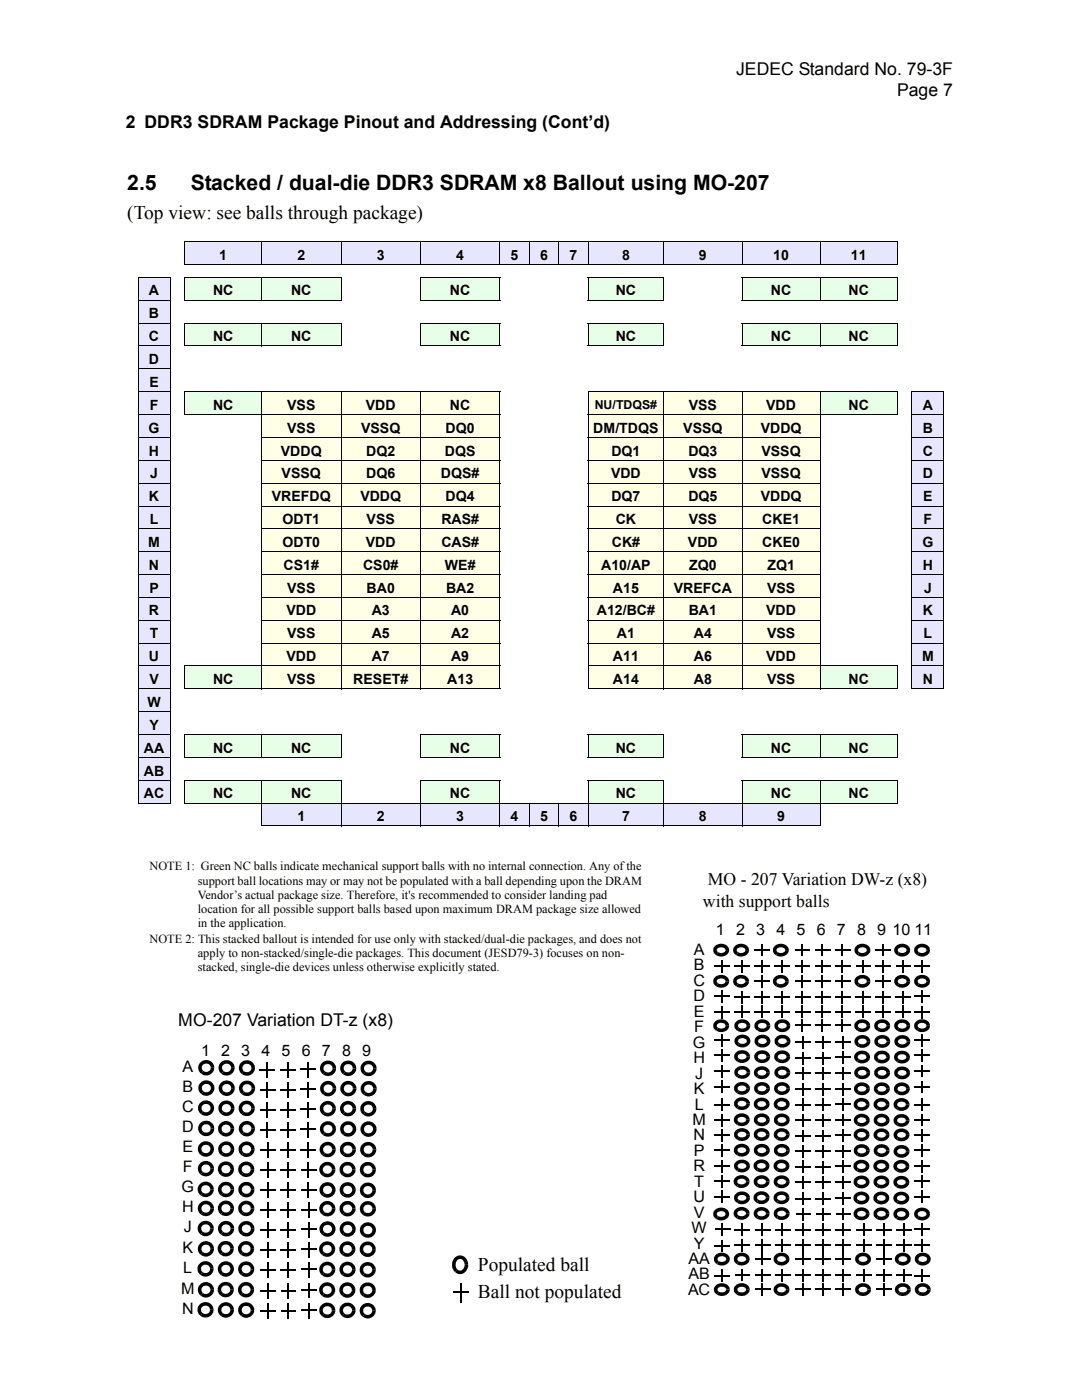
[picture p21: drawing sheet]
<svg xmlns="http://www.w3.org/2000/svg" width="216mm" height="279mm" viewBox="0 0 216 279" stroke-linecap="round" stroke-linejoin="round" font-family="sans-serif">
<defs><g id="words">
<g font-size="4.2">
<text x="25.4" y="37.9">2.5</text>
<text x="38.1" y="37.9">Stacked / dual-die DDR3 SDRAM x8 Ballout using MO-207</text>
</g>
<g font-size="3.9">
<text x="25.4" y="43.8">(Top view: see balls through package)</text>
<text x="95.4" y="253.7">Populated ball</text>
<text x="95.4" y="259">Ball not populated</text>
</g>
<g font-size="3.5">
<text x="146.9" y="14.9">JEDEC Standard No. 79-3F</text>
<text x="179" y="19.1">Page 7</text>
<text x="25.1" y="25.6">2 DDR3 SDRAM Package Pinout and Addressing (Cont’d)</text>
<text x="141.2" y="176.6">MO - 207 Variation DW-z (x8)</text>
<text x="140.3" y="181">with support balls</text>
<text x="35.6" y="204.7">MO-207 Variation DT-z (x8)</text>
</g>
<g font-size="3.2">
<text x="138.5" y="190.6">A</text>
<text x="142.9" y="186.5">1</text>
<text x="146.9" y="186.5">2</text>
<text x="150.9" y="186.5">3</text>
<text x="154.9" y="186.5">4</text>
<text x="158.9" y="186.5">5</text>
<text x="163" y="186.5">6</text>
<text x="167" y="186.5">7</text>
<text x="171" y="186.5">8</text>
<text x="175" y="186.5">9</text>
<text x="178.1" y="186.5">10 11</text>
<text x="138.4" y="196.8">C</text>
<text x="138.5" y="193.7">B</text>
<text x="138.4" y="199.8">D</text>
<text x="138.5" y="202.9">E</text>
<text x="138.3" y="209.1">G</text>
<text x="138.5" y="206">F</text>
<text x="36.4" y="213.9">A</text>
<text x="40.1" y="210.7">1</text>
<text x="44.1" y="210.7">2</text>
<text x="48.2" y="210.7">3</text>
<text x="52.2" y="210.7">4</text>
<text x="56.2" y="210.7">5</text>
<text x="60.2" y="210.7">6</text>
<text x="64.2" y="210.7">7</text>
<text x="68.3" y="210.7">8</text>
<text x="72.3" y="210.7">9</text>
<text x="138.4" y="212.2">H</text>
<text x="138.7" y="215.2">J</text>
<text x="36.3" y="221.9">C</text>
<text x="36.4" y="217.9">B</text>
<text x="138.4" y="218.3">K</text>
<text x="138.6" y="221.4">L</text>
<text x="36.3" y="225.9">D</text>
<text x="138.2" y="224.5">M</text>
<text x="138.4" y="227.6">N</text>
<text x="36.4" y="229.9">E</text>
<text x="36.5" y="233.9">F</text>
<text x="138.4" y="233.7">R</text>
<text x="138.5" y="230.7">P</text>
<text x="36.2" y="238">G</text>
<text x="138.4" y="239.9">U</text>
<text x="138.5" y="236.8">T</text>
<text x="36.3" y="242">H</text>
<text x="36.7" y="246">J</text>
<text x="138.5" y="243">V</text>
<text x="36.4" y="250">K</text>
<text x="138" y="246.1">W</text>
<text x="138.5" y="249.2">Y</text>
<text x="36.6" y="254">L</text>
<text x="137.4" y="252.2">AA</text>
<text x="137.4" y="255.3">AB</text>
<text x="36.1" y="258.3">M</text>
<text x="36.3" y="262.2">N</text>
<text x="137.3" y="258.4">AC</text>
</g>
<g font-size="2.8">
<text x="43.8" y="51.9">1</text>
<text x="59.3" y="51.9">2</text>
<text x="75.2" y="51.9">3</text>
<text x="91" y="51.9">4</text>
<text x="101.9" y="51.9">5</text>
<text x="107.8" y="51.9">6</text>
<text x="113.6" y="51.9">7</text>
<text x="124.1" y="51.9">8</text>
<text x="139.5" y="51.9">9</text>
<text x="154.3" y="51.9">10</text>
<text x="169.8" y="51.9">11</text>
<text x="29.7" y="59">A</text>
<text x="42.5" y="59">NC</text>
<text x="58.1" y="59">NC</text>
<text x="89.8" y="59">NC</text>
<text x="122.9" y="59">NC</text>
<text x="153.8" y="59">NC</text>
<text x="169.3" y="59">NC</text>
<text x="29.7" y="63.5">B</text>
<text x="29.7" y="68.1">C</text>
<text x="42.5" y="68.1">NC</text>
<text x="58.1" y="68.1">NC</text>
<text x="89.8" y="68.1">NC</text>
<text x="122.9" y="68.1">NC</text>
<text x="153.8" y="68.1">NC</text>
<text x="169.3" y="68.1">NC</text>
<text x="29.7" y="72.7">D</text>
<text x="29.8" y="77.2">E</text>
<text x="29.9" y="81.8">F</text>
<text x="42.5" y="81.8">NC</text>
<text x="57.3" y="81.8">VSS</text>
<text x="73" y="81.8">VDD</text>
<text x="89.8" y="81.8">NC</text>
<text x="137.4" y="81.8">VSS</text>
<text x="152.9" y="81.8">VDD</text>
<text x="169.3" y="81.8">NC</text>
<text x="184.1" y="81.8">A</text>
<text x="29.6" y="86.3">G</text>
<text x="57.3" y="86.3">VSS</text>
<text x="72.1" y="86.3">VSSQ</text>
<text x="88.9" y="86.3">DQ0</text>
<text x="118.4" y="86.3">DM/TDQS</text>
<text x="136.3" y="86.3">VSSQ</text>
<text x="151.8" y="86.3">VDDQ</text>
<text x="184.1" y="86.3">B</text>
<text x="29.7" y="90.9">H</text>
<text x="30" y="95.5">J</text>
<text x="56" y="90.9">VDDQ</text>
<text x="56.2" y="95.5">VSSQ</text>
<text x="73.1" y="90.9">DQ2</text>
<text x="73.1" y="95.5">DQ6</text>
<text x="88" y="95.5">DQS#</text>
<text x="88.8" y="90.9">DQS</text>
<text x="121.9" y="95.5">VDD</text>
<text x="122" y="90.9">DQ1</text>
<text x="137.4" y="90.9">DQ3</text>
<text x="137.4" y="95.5">VSS</text>
<text x="152" y="90.9">VSSQ</text>
<text x="152" y="95.5">VSSQ</text>
<text x="184.1" y="90.9">C</text>
<text x="184.1" y="95.5">D</text>
<text x="29.7" y="100">K</text>
<text x="54.3" y="100">VREFDQ</text>
<text x="71.9" y="100">VDDQ</text>
<text x="88.9" y="100">DQ4</text>
<text x="122" y="100">DQ7</text>
<text x="137.4" y="100">DQ5</text>
<text x="151.8" y="100">VDDQ</text>
<text x="184.2" y="100">E</text>
<text x="29.9" y="104.6">L</text>
<text x="56.4" y="104.6">ODT1</text>
<text x="73.2" y="104.6">VSS</text>
<text x="88.1" y="104.6">RAS#</text>
<text x="122.9" y="104.6">CK</text>
<text x="137.4" y="104.6">VSS</text>
<text x="152.1" y="104.6">CKE1</text>
<text x="184.3" y="104.6">F</text>
<text x="29.6" y="109.2">M</text>
<text x="29.7" y="113.7">N</text>
<text x="56.4" y="109.2">ODT0</text>
<text x="56.6" y="113.7">CS1#</text>
<text x="72.5" y="113.7">CS0#</text>
<text x="73" y="109.2">VDD</text>
<text x="88.1" y="109.2">CAS#</text>
<text x="88.8" y="113.7">WE#</text>
<text x="120" y="113.7">A10/AP</text>
<text x="122.1" y="109.2">CK#</text>
<text x="137.3" y="109.2">VDD</text>
<text x="137.5" y="113.7">ZQ0</text>
<text x="152.1" y="109.2">CKE0</text>
<text x="153.1" y="113.7">ZQ1</text>
<text x="184.1" y="109.2">G</text>
<text x="184.1" y="113.7">H</text>
<text x="29.8" y="118.3">P</text>
<text x="57.3" y="118.3">VSS</text>
<text x="73.2" y="118.3">BA0</text>
<text x="89" y="118.3">BA2</text>
<text x="122.3" y="118.3">A15</text>
<text x="134.5" y="118.3">VREFCA</text>
<text x="153.1" y="118.3">VSS</text>
<text x="184.4" y="118.3">J</text>
<text x="29.7" y="122.8">R</text>
<text x="57.1" y="122.8">VDD</text>
<text x="74.2" y="122.8">A3</text>
<text x="90" y="122.8">A0</text>
<text x="119.1" y="122.8">A12/BC#</text>
<text x="137.4" y="122.8">BA1</text>
<text x="152.9" y="122.8">VDD</text>
<text x="184.1" y="122.8">K</text>
<text x="29.7" y="132">U</text>
<text x="29.9" y="127.4">T</text>
<text x="57.1" y="132">VDD</text>
<text x="57.3" y="127.4">VSS</text>
<text x="74.2" y="127.4">A5</text>
<text x="74.2" y="132">A7</text>
<text x="90" y="127.4">A2</text>
<text x="90" y="132">A9</text>
<text x="122.3" y="132">A11</text>
<text x="123.1" y="127.4">A1</text>
<text x="138.5" y="127.4">A4</text>
<text x="138.5" y="132">A6</text>
<text x="152.9" y="132">VDD</text>
<text x="153.1" y="127.4">VSS</text>
<text x="184" y="132">M</text>
<text x="184.3" y="127.4">L</text>
<text x="29.8" y="136.5">V</text>
<text x="42.5" y="136.5">NC</text>
<text x="57.3" y="136.5">VSS</text>
<text x="70.5" y="136.5">RESET#</text>
<text x="89.2" y="136.5">A13</text>
<text x="122.3" y="136.5">A14</text>
<text x="138.5" y="136.5">A8</text>
<text x="153.1" y="136.5">VSS</text>
<text x="169.3" y="136.5">NC</text>
<text x="184.1" y="136.5">N</text>
<text x="29.4" y="141.1">W</text>
<text x="29.8" y="145.6">Y</text>
<text x="28.7" y="150.2">AA</text>
<text x="28.7" y="154.8">AB</text>
<text x="42.5" y="150.2">NC</text>
<text x="58.1" y="150.2">NC</text>
<text x="89.8" y="150.2">NC</text>
<text x="122.9" y="150.2">NC</text>
<text x="153.8" y="150.2">NC</text>
<text x="169.3" y="150.2">NC</text>
<text x="28.7" y="159.3">AC</text>
<text x="42.5" y="159.3">NC</text>
<text x="58.1" y="159.3">NC</text>
<text x="89.8" y="159.3">NC</text>
<text x="122.9" y="159.3">NC</text>
<text x="153.8" y="159.3">NC</text>
<text x="169.3" y="159.3">NC</text>
<text x="59.3" y="163.9">1</text>
<text x="75.2" y="163.9">2</text>
<text x="91" y="163.9">3</text>
<text x="101.9" y="163.9">4</text>
<text x="107.8" y="163.9">5</text>
<text x="113.6" y="163.9">6</text>
<text x="124.1" y="163.9">7</text>
<text x="139.5" y="163.9">8</text>
<text x="155.1" y="163.9">9</text>
</g>
<g font-size="2.5">
<text x="118.7" y="81.7">NU/TDQS#</text>
<text x="29.8" y="173.7">NOTE 1: Green NC balls indicate mechanical support balls with no internal connection. Any of the</text>
<text x="39.5" y="176.5">support ball locations may or may not be populated with a ball depending upon the DRAM</text>
<text x="39.5" y="179.3">Vendor’s actual package size. Therefore, it's recommended to consider landing pad</text>
<text x="39.5" y="182.2">location for all possible support balls based upon maximum DRAM package size allowed</text>
<text x="39.5" y="185">in the application.</text>
<text x="29.8" y="188.2">NOTE 2: This stacked ballout is intended for use only with stacked/dual-die packages, and does not</text>
<text x="39.5" y="191">apply to non-stacked/single-die packages. This document (JESD79-3) focuses on non-</text>
<text x="39.5" y="193.8">stacked, single-die devices unless otherwise explicitly stated.</text>
</g>
</g></defs>
<g fill="#e6e6ff">
<path d="M36.9 48.3h15.3v4.5h-15.3z"/>
<path d="M52.2 48.3h15.9v4.5h-15.9z"/>
<path d="M68.1 48.3h15.8v4.5h-15.8z"/>
<path d="M83.9 48.3h15.9v4.5h-15.9z"/>
<path d="M99.8 48.3h5.8v4.5h-5.8z"/>
<path d="M105.6 48.3h5.9v4.5h-5.9z"/>
<path d="M111.5 48.3h5.8v4.5h-5.8z"/>
<path d="M117.3 48.3h15.1v4.5h-15.1z"/>
<path d="M132.4 48.3h15.7v4.5h-15.7z"/>
<path d="M148.1 48.3h15.6v4.5h-15.6z"/>
<path d="M163.7 48.3h15.3v4.5h-15.3z"/>
<path d="M27.5 55.4h6.4v4.5h-6.4z"/>
</g>
<g fill="#e6ffe6">
<path d="M36.9 55.4h15.3v4.5h-15.3z"/>
<path d="M52.2 55.4h15.9v4.5h-15.9z"/>
<path d="M83.9 55.4h15.9v4.5h-15.9z"/>
<path d="M117.3 55.4h15.1v4.5h-15.1z"/>
<path d="M148.1 55.4h15.6v4.5h-15.6z"/>
<path d="M163.7 55.4h15.3v4.5h-15.3z"/>
</g>
<g fill="#e6e6ff">
<path d="M27.5 59.9h6.4v4.6h-6.4z"/>
<path d="M27.5 64.5h6.4v4.5h-6.4z"/>
</g>
<g fill="#e6ffe6">
<path d="M36.9 64.5h15.3v4.5h-15.3z"/>
<path d="M52.2 64.5h15.9v4.5h-15.9z"/>
<path d="M83.9 64.5h15.9v4.5h-15.9z"/>
<path d="M117.3 64.5h15.1v4.5h-15.1z"/>
<path d="M148.1 64.5h15.6v4.5h-15.6z"/>
<path d="M163.7 64.5h15.3v4.5h-15.3z"/>
</g>
<g fill="#e6e6ff">
<path d="M27.5 69h6.4v4.6h-6.4z"/>
<path d="M27.5 73.6h6.4v4.6h-6.4z"/>
<path d="M27.5 78.2h6.4v4.5h-6.4z"/>
</g>
<path d="M36.9 78.2h15.3v4.5h-15.3z" fill="#e6ffe6"/>
<g fill="#ffffe6">
<path d="M52.2 78.2h15.9v4.5h-15.9z"/>
<path d="M68.1 78.2h15.8v4.5h-15.8z"/>
<path d="M83.9 78.2h15.9v4.5h-15.9z"/>
<path d="M117.3 78.2h15.1v4.5h-15.1z"/>
<path d="M132.4 78.2h15.7v4.5h-15.7z"/>
<path d="M148.1 78.2h15.6v4.5h-15.6z"/>
</g>
<path d="M163.7 78.2h15.3v4.5h-15.3z" fill="#e6ffe6"/>
<g fill="#e6e6ff">
<path d="M182 78.2h6.4v4.5h-6.4z"/>
<path d="M27.5 82.7h6.4v4.6h-6.4z"/>
</g>
<g fill="#ffffe6">
<path d="M52.2 82.7h15.9v4.6h-15.9z"/>
<path d="M68.1 82.7h15.8v4.6h-15.8z"/>
<path d="M83.9 82.7h15.9v4.6h-15.9z"/>
<path d="M117.3 82.7h15.1v4.6h-15.1z"/>
<path d="M132.4 82.7h15.7v4.6h-15.7z"/>
<path d="M148.1 82.7h15.6v4.6h-15.6z"/>
</g>
<g fill="#e6e6ff">
<path d="M182 82.7h6.4v4.6h-6.4z"/>
<path d="M27.5 87.3h6.4v4.6h-6.4z"/>
</g>
<g fill="#ffffe6">
<path d="M52.2 87.3h15.9v4.6h-15.9z"/>
<path d="M68.1 87.3h15.8v4.6h-15.8z"/>
<path d="M83.9 87.3h15.9v4.6h-15.9z"/>
<path d="M117.3 87.3h15.1v4.6h-15.1z"/>
<path d="M132.4 87.3h15.7v4.6h-15.7z"/>
<path d="M148.1 87.3h15.6v4.6h-15.6z"/>
</g>
<g fill="#e6e6ff">
<path d="M182 87.3h6.4v4.6h-6.4z"/>
<path d="M27.5 91.9h6.4v4.5h-6.4z"/>
</g>
<g fill="#ffffe6">
<path d="M52.2 91.9h15.9v4.5h-15.9z"/>
<path d="M68.1 91.9h15.8v4.5h-15.8z"/>
<path d="M83.9 91.9h15.9v4.5h-15.9z"/>
<path d="M117.3 91.9h15.1v4.5h-15.1z"/>
<path d="M132.4 91.9h15.7v4.5h-15.7z"/>
<path d="M148.1 91.9h15.6v4.5h-15.6z"/>
</g>
<g fill="#e6e6ff">
<path d="M182 91.9h6.4v4.5h-6.4z"/>
<path d="M27.5 96.4h6.4v4.6h-6.4z"/>
</g>
<g fill="#ffffe6">
<path d="M52.2 96.4h15.9v4.6h-15.9z"/>
<path d="M68.1 96.4h15.8v4.6h-15.8z"/>
<path d="M83.9 96.4h15.9v4.6h-15.9z"/>
<path d="M117.3 96.4h15.1v4.6h-15.1z"/>
<path d="M132.4 96.4h15.7v4.6h-15.7z"/>
<path d="M148.1 96.4h15.6v4.6h-15.6z"/>
</g>
<g fill="#e6e6ff">
<path d="M182 96.4h6.4v4.6h-6.4z"/>
<path d="M27.5 101h6.4v4.5h-6.4z"/>
</g>
<g fill="#ffffe6">
<path d="M52.2 101h15.9v4.5h-15.9z"/>
<path d="M68.1 101h15.8v4.5h-15.8z"/>
<path d="M83.9 101h15.9v4.5h-15.9z"/>
<path d="M117.3 101h15.1v4.5h-15.1z"/>
<path d="M132.4 101h15.7v4.5h-15.7z"/>
<path d="M148.1 101h15.6v4.5h-15.6z"/>
</g>
<g fill="#e6e6ff">
<path d="M182 101h6.4v4.5h-6.4z"/>
<path d="M27.5 105.5h6.4v4.6h-6.4z"/>
</g>
<g fill="#ffffe6">
<path d="M52.2 105.5h15.9v4.6h-15.9z"/>
<path d="M68.1 105.5h15.8v4.6h-15.8z"/>
<path d="M83.9 105.5h15.9v4.6h-15.9z"/>
<path d="M117.3 105.5h15.1v4.6h-15.1z"/>
<path d="M132.4 105.5h15.7v4.6h-15.7z"/>
<path d="M148.1 105.5h15.6v4.6h-15.6z"/>
</g>
<g fill="#e6e6ff">
<path d="M182 105.5h6.4v4.6h-6.4z"/>
<path d="M27.5 110.1h6.4v4.6h-6.4z"/>
</g>
<g fill="#ffffe6">
<path d="M52.2 110.1h15.9v4.6h-15.9z"/>
<path d="M68.1 110.1h15.8v4.6h-15.8z"/>
<path d="M83.9 110.1h15.9v4.6h-15.9z"/>
<path d="M117.3 110.1h15.1v4.6h-15.1z"/>
<path d="M132.4 110.1h15.7v4.6h-15.7z"/>
<path d="M148.1 110.1h15.6v4.6h-15.6z"/>
</g>
<g fill="#e6e6ff">
<path d="M182 110.1h6.4v4.6h-6.4z"/>
<path d="M27.5 114.7h6.4v4.5h-6.4z"/>
</g>
<g fill="#ffffe6">
<path d="M52.2 114.7h15.9v4.5h-15.9z"/>
<path d="M68.1 114.7h15.8v4.5h-15.8z"/>
<path d="M83.9 114.7h15.9v4.5h-15.9z"/>
<path d="M117.3 114.7h15.1v4.5h-15.1z"/>
<path d="M132.4 114.7h15.7v4.5h-15.7z"/>
<path d="M148.1 114.7h15.6v4.5h-15.6z"/>
</g>
<g fill="#e6e6ff">
<path d="M182 114.7h6.4v4.5h-6.4z"/>
<path d="M27.5 119.2h6.4v4.6h-6.4z"/>
</g>
<g fill="#ffffe6">
<path d="M52.2 119.2h15.9v4.6h-15.9z"/>
<path d="M68.1 119.2h15.8v4.6h-15.8z"/>
<path d="M83.9 119.2h15.9v4.6h-15.9z"/>
<path d="M117.3 119.2h15.1v4.6h-15.1z"/>
<path d="M132.4 119.2h15.7v4.6h-15.7z"/>
<path d="M148.1 119.2h15.6v4.6h-15.6z"/>
</g>
<g fill="#e6e6ff">
<path d="M182 119.2h6.4v4.6h-6.4z"/>
<path d="M27.5 123.8h6.4v4.6h-6.4z"/>
</g>
<g fill="#ffffe6">
<path d="M52.2 123.8h15.9v4.6h-15.9z"/>
<path d="M68.1 123.8h15.8v4.6h-15.8z"/>
<path d="M83.9 123.8h15.9v4.6h-15.9z"/>
<path d="M117.3 123.8h15.1v4.6h-15.1z"/>
<path d="M132.4 123.8h15.7v4.6h-15.7z"/>
<path d="M148.1 123.8h15.6v4.6h-15.6z"/>
</g>
<g fill="#e6e6ff">
<path d="M182 123.8h6.4v4.6h-6.4z"/>
<path d="M27.5 128.4h6.4v4.5h-6.4z"/>
</g>
<g fill="#ffffe6">
<path d="M52.2 128.4h15.9v4.5h-15.9z"/>
<path d="M68.1 128.4h15.8v4.5h-15.8z"/>
<path d="M83.9 128.4h15.9v4.5h-15.9z"/>
<path d="M117.3 128.4h15.1v4.5h-15.1z"/>
<path d="M132.4 128.4h15.7v4.5h-15.7z"/>
<path d="M148.1 128.4h15.6v4.5h-15.6z"/>
</g>
<g fill="#e6e6ff">
<path d="M182 128.4h6.4v4.5h-6.4z"/>
<path d="M27.5 132.9h6.4v4.6h-6.4z"/>
</g>
<path d="M36.9 132.9h15.3v4.6h-15.3z" fill="#e6ffe6"/>
<g fill="#ffffe6">
<path d="M52.2 132.9h15.9v4.6h-15.9z"/>
<path d="M68.1 132.9h15.8v4.6h-15.8z"/>
<path d="M83.9 132.9h15.9v4.6h-15.9z"/>
<path d="M117.3 132.9h15.1v4.6h-15.1z"/>
<path d="M132.4 132.9h15.7v4.6h-15.7z"/>
<path d="M148.1 132.9h15.6v4.6h-15.6z"/>
</g>
<path d="M163.7 132.9h15.3v4.6h-15.3z" fill="#e6ffe6"/>
<g fill="#e6e6ff">
<path d="M182 132.9h6.4v4.6h-6.4z"/>
<path d="M27.5 137.5h6.4v4.5h-6.4z"/>
<path d="M27.5 142h6.4v4.6h-6.4z"/>
<path d="M27.5 146.6h6.4v4.6h-6.4z"/>
</g>
<g fill="#e6ffe6">
<path d="M36.9 146.6h15.3v4.6h-15.3z"/>
<path d="M52.2 146.6h15.9v4.6h-15.9z"/>
<path d="M83.9 146.6h15.9v4.6h-15.9z"/>
<path d="M117.3 146.6h15.1v4.6h-15.1z"/>
<path d="M148.1 146.6h15.6v4.6h-15.6z"/>
<path d="M163.7 146.6h15.3v4.6h-15.3z"/>
</g>
<g fill="#e6e6ff">
<path d="M27.5 151.2h6.4v4.5h-6.4z"/>
<path d="M27.5 155.7h6.4v4.6h-6.4z"/>
</g>
<g fill="#e6ffe6">
<path d="M36.9 155.7h15.3v4.6h-15.3z"/>
<path d="M52.2 155.7h15.9v4.6h-15.9z"/>
<path d="M83.9 155.7h15.9v4.6h-15.9z"/>
<path d="M117.3 155.7h15.1v4.6h-15.1z"/>
<path d="M148.1 155.7h15.6v4.6h-15.6z"/>
<path d="M163.7 155.7h15.3v4.6h-15.3z"/>
</g>
<g fill="#e6e6ff">
<path d="M52.2 160.3h15.9v4.5h-15.9z"/>
<path d="M68.1 160.3h15.8v4.5h-15.8z"/>
<path d="M83.9 160.3h15.9v4.5h-15.9z"/>
<path d="M99.8 160.3h5.8v4.5h-5.8z"/>
<path d="M105.6 160.3h5.9v4.5h-5.9z"/>
<path d="M111.5 160.3h5.8v4.5h-5.8z"/>
<path d="M117.3 160.3h15.1v4.5h-15.1z"/>
<path d="M132.4 160.3h15.7v4.5h-15.7z"/>
<path d="M148.1 160.3h15.6v4.5h-15.6z"/>
</g>
<g fill="none" stroke="#000" stroke-width=".2">
<path d="M27.5 55.4h6.5M27.5 59.9h6.5M27.5 55.5v104.7M33.9 55.5v104.7M36.8 48.3h142.3M36.8 52.8h142.3M36.8 55.4h31.3M36.8 59.9h31.3M36.9 48.3v4.4M36.9 55.5v4.3M52.2 48.2v4.7M52.2 55.3v4.7"/>
<path d="M68.1 48.2v4.7M68.1 55.5v4.3M83.8 55.4h16M83.8 59.9h16M83.9 48.2v4.7M83.9 55.5v4.3M99.8 48.2v4.7M99.8 55.5v4.3M105.6 48.2v4.7M111.5 48.2v4.7M117.3 55.4h15.2M117.3 59.9h15.2"/>
<path d="M117.3 48.2v4.7M117.3 55.5v4.3M132.4 48.2v4.7M132.4 55.5v4.3M148 55.4h31.1M148 59.9h31.1M148.1 48.2v4.7M148.1 55.5v4.3M163.7 48.2v4.7M163.7 55.3v4.7M179 48.3v4.4M179 55.5v4.3"/>
<path d="M27.5 64.5h6.5M27.5 69h6.5M27.5 73.6h6.5M27.5 78.2h6.5M36.8 64.5h31.3M36.8 69h31.3M36.8 78.2h63M36.9 64.6v4.4M36.9 78.3v4.3M52.2 64.4v4.7M52.2 78.1v59.5M68.1 64.6v4.4"/>
<path d="M68.1 78.1v59.5M83.8 64.5h16M83.8 69h16M83.9 64.6v4.4M83.9 78.1v59.5M99.8 64.6v4.4M99.8 78.3v59.1M117.3 64.5h15.2M117.3 69h15.2M117.3 78.2h61.8M117.3 64.6v4.4M117.3 78.3v59.1"/>
<path d="M132.4 64.6v4.4M132.4 78.1v59.5M148 64.5h31.1M148 69h31.1M148.1 64.6v4.4M148.1 78.1v59.5M163.7 64.4v4.7M163.7 78.1v59.5M179 64.6v4.4M179 78.3v4.3M181.9 78.2h6.5M182 78.3v59.1"/>
<path d="M188.4 78.3v59.1M27.5 82.7h6.5M27.5 87.3h6.5M27.5 91.9h6.5M27.5 96.4h6.5M36.8 82.7h63M52.1 87.3h47.7M52.1 91.9h47.7M52.1 96.4h47.7M117.3 82.7h61.8M117.3 87.3h46.5M117.3 91.9h46.5"/>
<path d="M117.3 96.4h46.5M181.9 82.7h6.5M181.9 87.3h6.5M181.9 91.9h6.5M181.9 96.4h6.5M27.5 101h6.5M27.5 105.5h6.5M27.5 110.1h6.5M27.5 114.7h6.5M27.5 119.2h6.5M52.1 101h47.7M52.1 105.5h47.7"/>
<path d="M52.1 110.1h47.7M52.1 114.7h47.7M52.1 119.2h47.7M117.3 101h46.5M117.3 105.5h46.5M117.3 110.1h46.5M117.3 114.7h46.5M117.3 119.2h46.5M181.9 101h6.5M181.9 105.5h6.5M181.9 110.1h6.5M181.9 114.7h6.5"/>
<path d="M181.9 119.2h6.5M27.5 123.8h6.5M27.5 128.4h6.5M27.5 132.9h6.5M27.5 137.5h6.5M36.8 132.9h63M36.8 137.5h63M36.9 133v4.4M52.1 123.8h47.7M52.1 128.4h47.7M117.3 123.8h46.5M117.3 128.4h46.5"/>
<path d="M117.3 132.9h61.8M117.3 137.5h61.8M179 133v4.4M181.9 123.8h6.5M181.9 128.4h6.5M181.9 132.9h6.5M181.9 137.5h6.5M27.5 142h6.5M27.5 146.6h6.5M27.5 151.2h6.5M27.5 155.7h6.5M36.8 146.6h31.3"/>
<path d="M36.8 151.2h31.3M36.8 155.7h31.3M36.9 146.7v4.4M36.9 155.8v4.4M52.2 146.5v4.8M52.2 155.6v9.2M68.1 146.7v4.4M68.1 155.8v9.1M83.8 146.6h16M83.8 151.2h16M83.8 155.7h16M83.9 146.7v4.4"/>
<path d="M83.9 155.8v9.1M99.8 146.7v4.4M99.8 155.8v9.1M117.3 146.6h15.2M117.3 151.2h15.2M117.3 155.7h15.2M117.3 146.7v4.4M117.3 155.8v9.1M132.4 146.7v4.4M132.4 155.8v9.1M148 146.6h31.1M148 151.2h31.1"/>
<path d="M148 155.7h31.1M148.1 146.7v4.4M148.1 155.8v9.1M163.7 146.5v4.8M163.7 155.6v9.2M179 146.7v4.4M179 155.8v4.4M27.5 160.3h6.5M36.8 160.3h142.3M52.1 164.8h111.7M105.6 160.2v4.7M111.5 160.2v4.7"/>
</g>
<circle cx="41.2" cy="213.1" r="1.23" fill="#fff"/>
<path d="M40.5 213.7l.4 .2h.6l.4-.3 .2-.5h.7l-.1 .5-.3 .4a1.59 1.59 0 0 1-2.2 .3zM39.9 212.1a1.61 1.61 0 0 1 1.8-.5 1.61 1.61 0 0 1 1.1 1.5h-.7l-.2-.5-.3-.3h-.9l-.4 .5v.6l.3 .3-.4 .6-.4-.5-.2-.5v-.6z" fill="#000"/>
<circle cx="45.2" cy="213.1" r="1.22" fill="#fff"/>
<path d="M44.6 213.8l.5 .2 .7-.2-.1 .1 .3-.3 .1-.5h.7l-.3 .9-.8 .6-.6 .1-.7-.3-.2-.1 .5-.5v.1zM44 212.1l.8-.5 1.1 .1 .8 .7 .1 .7h-.7l-.3-.6 .1 .1-.4-.3h-.4l-.5 .1h.1l-.4 .6 .1 .6v-.1l.3 .3-.5 .5-.4-.4-.2-.6v-.5z" fill="#000"/>
<circle cx="49.3" cy="213.1" r="1.22" fill="#fff"/>
<path d="M48.6 213.8l.4 .2 .6-.1 .4-.2 .2-.6v.1l.7-.1-.1 .5-.3 .5-.8 .5-.7 .1-.7-.3zM48.2 212l.1-.1a1.68 1.68 0 0 1 1.7-.1l.8 .7 .1 .6-.7 .1-.3-.7-.4-.2h-.5l-.6 .5 .1-.1-.1 .6 .3 .5-.4 .6-.4-.5-.2-.6 .1-.7z" fill="#000"/>
<circle cx="65.5" cy="213.2" r="1.23" fill="#fff"/>
<path d="M64.9 213.8l.3 .2h.5l.5-.3 .2-.5h.7l-.1 .5-.3 .5-.8 .5h-.9l-.6-.3zM64.2 212.2l.6-.4a1.66 1.66 0 0 1 2.2 .9l.1 .5h-.7l-.2-.5-.3-.3-1 .1 .1-.1-.3 .3-.2 .4 .1 .4 .3 .3-.5 .6-.4-.6-.2-.5 .1-.6z" fill="#000"/>
<circle cx="69.5" cy="213.2" r="1.23" fill="#fff"/>
<path d="M68.9 213.9l.4 .1h.5l.4-.3 .2-.6v.2l.7-.2-.1 .7-.5 .6a1.61 1.61 0 0 1-1.6 .2l-.4-.2 .4-.5 .1 .1zM68.4 212.1l.6-.4h1l.5 .3 .4 .4 .2 .7-.7 .2-.2-.7 .1 .2-.4-.4 .1 .1-.9-.1-.5 .6 .1 .6h-.1l.3 .3-.4 .5-.4-.4-.2-.6 .1-.7z" fill="#000"/>
<circle cx="73.6" cy="213.2" r="1.23" fill="#fff"/>
<path d="M73 213.8l.3 .2h.6l.4-.3 .1-.5h.7l-.1 .6-.5 .7a1.62 1.62 0 0 1-2-.1zM72.4 212.1l1-.4 .8 .1 .7 .6 .2 .8h-.7v-.3l-.4-.4 .1 .1-.2-.2h-.7l-.5 .5v.6l.3 .3-.5 .6-.4-.5-.2-.5 .1-.7z" fill="#000"/>
<circle cx="41.2" cy="217.1" r="1.21" fill="#fff"/>
<path d="M40.6 217.8l.4 .2h-.1h.5h-.1l.6-.3 .2-.6h.7a1.58 1.58 0 0 1-1.5 1.6l-.6-.1-.5-.2zM39.9 216.2l.9-.6 .9 .1a1.63 1.63 0 0 1 1 1l.1 .4h-.7l-.2-.5-.3-.2-.7-.1h.1l-.4 .2-.3 .4v.4l.3 .5-.4 .6-.5-.6-.1-.5v-.6z" fill="#000"/>
<circle cx="45.3" cy="217.2" r="1.22" fill="#fff"/>
<path d="M44.6 217.8l.5 .2 .6-.1-.1 .1 .4-.3 .1-.5h.7l-.1 .6a1.53 1.53 0 0 1-1 .9h-.8l-.6-.3zM44 216.2l.8-.5a1.63 1.63 0 0 1 2 1.1v.4h-.7l-.3-.7-.6-.2h.1l-.6 .2 .1-.1-.4 .5-.1 .3v-.1l.1 .4 .3 .3-.4 .6-.3-.3a1.47 1.47 0 0 1 0-1.9z" fill="#000"/>
<circle cx="49.3" cy="217.2" r="1.23" fill="#fff"/>
<path d="M48.7 217.9l.5 .1 .7-.1-.1 .1 .3-.4 .1-.5v.2l.7-.2-.3 1-.9 .6h-.7l-.7-.3 .4-.5 .1 .1zM48.1 216.1l.8-.4 1 .1 .7 .5 .3 .8-.7 .2-.1-.5-.3-.3-.9-.1-.5 .6 .1 .6 .2 .3-.4 .5-.3-.3-.3-.7 .1-.7z" fill="#000"/>
<circle cx="65.5" cy="217.3" r="1.22" fill="#fff"/>
<path d="M64.9 217.9l.7 .2 .6-.3 .2-.5h.7a1.63 1.63 0 0 1-1.4 1.5h-.5l-.7-.3zM64.2 216.3l.9-.5h.9a1.63 1.63 0 0 1 1 1l.1 .5h-.7l-.2-.6-.3-.2-.7-.1h.1l-.4 .2-.3 .4v.4l.3 .5-.4 .6-.5-.6-.1-.5v-.6z" fill="#000"/>
<circle cx="69.5" cy="217.2" r="1.23" fill="#fff"/>
<path d="M68.9 217.9l.7 .2 .7-.4 .1-.4h.7l-.3 .9-.9 .6h-.7l-.7-.4zM68.4 216.1l1-.4 1.1 .3a1.46 1.46 0 0 1 .6 1.3h-.7l-.1-.5-.3-.2-.8-.2h.2l-.5 .2-.3 .5 .1 .5 .2 .3-.4 .5-.2-.2a1.41 1.41 0 0 1 0-1.9z" fill="#000"/>
<circle cx="73.6" cy="217.2" r="1.23" fill="#fff"/>
<path d="M72.9 217.9l.5 .2 .6-.1-.1 .1 .4-.3 .2-.5h.7l-.1 .5-.3 .5-.9 .5h-.6l-.7-.3zM72.3 216.3a1.61 1.61 0 0 1 1.8-.5 1.61 1.61 0 0 1 1.1 1.5h-.7l-.2-.5-.3-.3h-.8l-.5 .5v.6l.3 .3-.4 .6-.4-.5-.2-.5v-.6z" fill="#000"/>
<circle cx="41.1" cy="221.1" r="1.21" fill="#fff"/>
<path d="M40.5 221.8l.5 .2h-.1h.5h-.1l.5-.3 .2-.6h.7a1.58 1.58 0 0 1-1.5 1.6l-.6-.1-.5-.2zM39.9 220.2l.8-.6 .9 .1a1.63 1.63 0 0 1 1.1 1v.4h-.7l-.2-.5-.3-.2-.6-.1h.1l-.5 .2-.3 .4v.4l.4 .5-.5 .6-.5-.6-.1-.5 .1-.6z" fill="#000"/>
<circle cx="45.2" cy="221.2" r="1.23" fill="#fff"/>
<path d="M44.6 221.8l.4 .2 .6-.1-.1 .1 .4-.3 .2-.5h.7l-.4 1-.7 .4-.7 .1-.8-.3zM43.9 220.2l.8-.5a1.63 1.63 0 0 1 2 1.1l.1 .4h-.7l-.4-.7-.6-.2h.1l-.5 .2 .1-.1-.5 .5v.3l-.1-.1 .1 .4v-.1l.3 .4-.4 .6-.4-.5a1.44 1.44 0 0 1 .1-1.7z" fill="#000"/>
<circle cx="49.3" cy="221.2" r="1.23" fill="#fff"/>
<path d="M48.6 221.9l.5 .1 .7-.1-.1 .1 .3-.4 .1-.4h.7l-.3 .9-.8 .6h-.8l-.6-.3h-.1l.5-.5 .1 .1zM48.1 220.1l.9-.4 1 .1 .7 .7 .1 .7h-.7l-.1-.4-.3-.4h-.9l-.5 .6 .2 .6h-.1l.3 .3-.4 .5-.4-.3-.3-.7 .1-.7z" fill="#000"/>
<circle cx="65.4" cy="221.3" r="1.22" fill="#fff"/>
<path d="M64.8 221.9l.8 .2 .5-.3 .2-.5h.7a1.63 1.63 0 0 1-1.4 1.5h-.5l-.7-.3zM64.2 220.3l.8-.5h.9a1.63 1.63 0 0 1 1.1 1v.5h-.7l-.2-.6-.3-.2-.6-.1h.1l-.5 .2-.3 .4v.4l.4 .5-.5 .6-.5-.6-.1-.5 .1-.6z" fill="#000"/>
<circle cx="69.5" cy="221.3" r="1.23" fill="#fff"/>
<path d="M68.9 221.9l.7 .2 .7-.4 .1-.4h.7l-.2 .6-.4 .5a1.62 1.62 0 0 1-1.7 .3l-.4-.3zM68.3 220.1l1.1-.4 1 .3a1.46 1.46 0 0 1 .7 1.3h-.7l-.1-.5-.3-.2-.8-.2h.1l-.5 .2-.3 .5 .1 .5 .3 .3-.5 .5-.2-.2a1.41 1.41 0 0 1 0-1.9z" fill="#000"/>
<path d="M72.5 220.5a1.24 1.24 0 0 1 2 .2 1.24 1.24 0 0 1-.9 1.8 1.24 1.24 0 0 1-1.3-1.5z" fill-rule="evenodd" fill="#fff"/>
<path d="M72.9 221.9l.4 .2 .6-.1-.1 .1 .4-.3 .2-.6v.1l.7-.1-.4 1.1-.9 .5h-.6l-.7-.3zM72.2 220.3a1.64 1.64 0 0 1 1.8-.5 1.64 1.64 0 0 1 1.1 1.4l-.7 .1v-.3l-.3-.4-.7-.2h.2l-.5 .1-.5 .5v.6l.3 .3-.4 .6-.5-.6-.1-.5v-.5z" fill="#000"/>
<circle cx="41.2" cy="225.2" r="1.23" fill="#fff"/>
<path d="M40.6 225.8l.4 .2h.5l.5-.4 .1-.5v.2l.7-.2-.4 1-.8 .6h-.8l-.7-.3zM40.1 224l.7-.3a1.6 1.6 0 0 1 1.9 1.2l.1 .2-.7 .2-.2-.6-.2-.2-.4-.1h-.6l-.3 .2-.2 .4 .1 .6 .3 .2-.5 .6-.4-.4-.2-.6 .1-.7z" fill="#000"/>
<path d="M48.5 224.3a1.21 1.21 0 0 1 1.8 .4 1.21 1.21 0 0 1-.8 1.7 1.21 1.21 0 0 1-1.3-.6 1.21 1.21 0 0 1 .3-1.5z" fill-rule="evenodd" fill="#fff"/>
<path d="M48.7 225.9l.4 .2h-.1h.5h-.1l.7-.4 .1-.4h.7l-.4 .9-.9 .6h-.7l-.7-.4zM48.2 224l1-.3 .8 .2 .7 .7 .2 .7h-.7l-.1-.5-.4-.3h-.9l-.3 .3-.2 .5v-.1l.2 .5 .2 .2-.5 .5-.4-.4-.2-.7 .2-.7z" fill="#000"/>
<circle cx="65.5" cy="225.3" r="1.23" fill="#fff"/>
<path d="M64.8 225.9l.4 .2h.6l.4-.3 .2-.5v.1l.7-.1-.1 .5-.3 .5-.8 .5h-.8l-.6-.3zM64.3 224.2l.2-.1a1.68 1.68 0 0 1 1.7-.2l.7 .8 .2 .6-.7 .1-.3-.7-.4-.2h-.6l-.5 .5v.6l.3 .4-.4 .5-.5-.5-.2-.5 .1-.7z" fill="#000"/>
<circle cx="69.5" cy="225.3" r="1.22" fill="#fff"/>
<path d="M68.9 226l.8 .1 .6-.4 .1-.4h.7l-.3 .9-.7 .5-.8 .1-.8-.2v-.1zM68.2 224.3l.8-.5 1.1 .1 .8 .7 .2 .7h-.7l-.3-.6h.1l-.4-.2-.8 .1-.4 .3h.1l-.1 .3v.5l.3 .3-.4 .5-.4-.4-.2-.7v-.6z" fill="#000"/>
<circle cx="73.6" cy="225.3" r="1.23" fill="#fff"/>
<path d="M72.9 226l.5 .2h-.1h.5h-.1l.6-.4 .1-.5v.1l.7-.1v.4l-.3 .6-.8 .5h-.9l-.6-.3zM72.4 224.2l.9-.4 1 .2 .7 .6 .1 .7-.7 .1-.1-.5-.2-.3-.4-.1-.6 .1-.3 .3-.2 .3 .1 .5 .3 .3-.5 .5-.2-.2a1.41 1.41 0 0 1 0-2z" fill="#000"/>
<circle cx="45.1" cy="225.3" r="1.22" fill="#fff"/>
<path d="M44.5 225.9l.5 .2h-.1h.5h-.1l.5-.3 .2-.5h.7a1.58 1.58 0 0 1-1.5 1.5l-.6-.1-.5-.2zM43.9 224.3a1.65 1.65 0 0 1 2.8 .7v.3h-.7l-.2-.5-.3-.3-.5-.1-.4 .2-.4 .5v.5l.4 .4-.5 .5-.5-.6-.1-.5 .1-.5z" fill="#000"/>
<circle cx="41.1" cy="229.3" r="1.23" fill="#fff"/>
<path d="M40.5 230l.5 .1 .7-.1-.1 .1 .3-.4 .1-.4h.7l-.3 .9-.8 .6h-.7l-.7-.2-.2-.1 .5-.5 .1 .1zM40 228.2l.9-.4 1 .1 .6 .7 .2 .7h-.7l-.1-.4-.4-.4h-.8l-.4 .3-.1 .4v-.1l.1 .6h-.1l.3 .3-.4 .5-.4-.4-.2-.7 .1-.8z" fill="#000"/>
<circle cx="45.2" cy="229.3" r="1.23" fill="#fff"/>
<path d="M44.6 230l.4 .2 .5-.1 .5-.3-.1 .1 .2-.6v.1l.7-.1-.4 1-.8 .5h-.8l-.7-.3zM44.1 228.2l.7-.4 1 .1 .7 .6 .3 .8-.7 .1-.1-.4-.4-.4-.7-.1-.3 .2 .1-.1-.3 .2-.2 .5 .1 .4 .3 .3-.5 .5-.4-.4-.2-.6 .1-.7z" fill="#000"/>
<circle cx="49.2" cy="229.4" r="1.23" fill="#fff"/>
<path d="M48.6 230l.7 .2h-.2l.4-.1 .4-.2 .2-.6h.7a1.58 1.58 0 0 1-1.2 1.5h-.8l-.6-.2zM47.9 228.4l.7-.5h1.1a1.65 1.65 0 0 1 1.1 1.2v.2h-.7l-.1-.3-.5-.5 .1 .1h-.8l.1-.1-.6 .6v.5l.3 .4-.4 .6-.5-.6-.1-.5v-.6z" fill="#000"/>
<circle cx="65.4" cy="229.4" r="1.22" fill="#fff"/>
<path d="M64.8 230.1l.5 .2 .7-.2-.2 .1 .4-.4 .1-.4h.7l-.3 .9-.9 .6h-.8l-.6-.2-.1-.1 .5-.5 .1 .1zM64.1 228.4l.9-.5 1.1 .1 .7 .7 .2 .7h-.7l-.3-.6 .1 .1-.4-.3h-.4l-.5 .1h.1l-.4 .6 .1 .5h-.1l.3 .3-.4 .5-.4-.4-.2-.6v-.5z" fill="#000"/>
<circle cx="69.4" cy="229.4" r="1.23" fill="#fff"/>
<path d="M68.8 230l.4 .2h.5l.4-.3 .2-.5h.7l-.1 .6-.7 .7a1.45 1.45 0 0 1-1.6 0l-.2-.1zM68.3 228.3l.9-.4 .9 .1 .7 .6 .2 .8h-.7v-.3l-.4-.4h.1l-.3-.1h-.6l-.6 .5v.6l.3 .3-.4 .6-.5-.5-.1-.5 .1-.7z" fill="#000"/>
<circle cx="73.5" cy="229.4" r="1.22" fill="#fff"/>
<path d="M72.9 230.1l.8 .2 .6-.4 .1-.5h.7l-.3 1-.7 .5-.8 .1-.8-.3v-.1zM72.4 228.3l.9-.4 .8 .1 .8 .7 .2 .7h-.7l-.3-.6 .1 .1-.4-.3-.8 .1-.4 .6v-.1v.6l.3 .3-.4 .5-.4-.4-.2-.7 .1-.8z" fill="#000"/>
<circle cx="45.1" cy="233.3" r="1.23" fill="#fff"/>
<path d="M44.5 234l.4 .2 .5-.1 .5-.3 .1-.5v.1l.7-.1-.3 1-.9 .5h-.7l-.7-.3zM44 232.2l.7-.4 1 .1 .8 .7 .2 .7-.7 .1-.1-.5-.3-.3 .1 .1-.8-.2-.4 .2 .1-.1-.2 .2-.2 .5 .1 .4 .2 .3-.4 .5-.4-.4-.2-.6 .1-.7z" fill="#000"/>
<circle cx="49.1" cy="233.4" r="1.23" fill="#fff"/>
<path d="M48.5 234l.7 .2h-.1l.4-.1 .4-.2 .1-.6h.7a1.58 1.58 0 0 1-1.1 1.5h-.9l-.5-.2zM47.9 232.4l.7-.5h1.1a1.65 1.65 0 0 1 1 1.2v.2h-.7v-.3l-.6-.5 .2 .1h-.9l.1-.1-.5 .6v.5l.3 .4-.4 .6-.5-.6-.2-.5 .1-.6z" fill="#000"/>
<circle cx="65.3" cy="233.4" r="1.22" fill="#fff"/>
<path d="M64.7 234.1l.5 .2 .7-.2-.1 .1 .3-.4 .1-.4h.7l-.3 .9-.8 .6h-.6l-.7-.2-.2-.1 .5-.5 .1 .1zM64.1 232.4l.8-.5 1.1 .1 .8 .7 .1 .7h-.7l-.3-.6 .1 .1-.4-.3h-.4l-.5 .1h.2l-.5 .6 .1 .5 .3 .3-.5 .5-.4-.4-.2-.6v-.5z" fill="#000"/>
<circle cx="69.4" cy="233.4" r="1.23" fill="#fff"/>
<path d="M68.8 234l.3 .2h.6l.4-.3 .2-.5h.7l-.2 .6-.7 .7a1.45 1.45 0 0 1-1.5 0l-.3-.1zM68.2 232.3l1-.4 .8 .1 .7 .6 .3 .8h-.7l-.1-.3-.4-.4h.1l-.2-.1h-.7l-.5 .5v.6l.3 .3-.5 .6-.4-.5-.1-.5v-.7z" fill="#000"/>
<circle cx="73.4" cy="233.4" r="1.23" fill="#fff"/>
<path d="M72.8 234.1l.9 .2 .5-.4 .1-.5h.7l-.3 1-.7 .5-.8 .1-.7-.3-.1-.1zM72.2 232.5l.8-.6 1.1 .1 .7 .7 .2 .7h-.7l-.3-.6 .1 .1-.4-.3-.7 .1-.4 .4v-.1l-.1 .4 .1 .4 .3 .3-.5 .5-.4-.4-.2-.7 .1-.6z" fill="#000"/>
<circle cx="41.1" cy="237.4" r="1.22" fill="#fff"/>
<path d="M40.4 238l.5 .2h.4l.5-.3 .2-.5h.7a1.57 1.57 0 0 1-1.2 1.4l-.8 .1-.6-.3zM39.8 236.4l.7-.5h.9l.9 .5 .4 .8v.2h-.7l-.3-.7-.5-.2h.1h-.5h.1l-.6 .3-.2 .6v-.1l.4 .7-.4 .6-.3-.3a1.47 1.47 0 0 1 0-1.9z" fill="#000"/>
<circle cx="45.1" cy="237.4" r="1.22" fill="#fff"/>
<path d="M44.5 238l.5 .2 .6-.1-.2 .1 .5-.4 .1-.4h.7l-.3 .9-.7 .5-.7 .1-.8-.3h-.1zM44.1 236.2l.8-.3 1 .1 .6 .7 .2 .7h-.7l-.1-.4-.3-.3-.6-.2-.4 .2-.3 .3-.1 .6 .3 .4-.4 .6-.3-.3-.3-.6a1.52 1.52 0 0 1 .6-1.5z" fill="#000"/>
<circle cx="49.2" cy="237.4" r="1.24" fill="#fff"/>
<path d="M48.6 238l.3 .2h.6l.4-.3 .2-.5v.1l.7-.1-.1 .5-.3 .5-.8 .5h-.7l-.8-.3zM48 236.3l1-.4 .9 .2 .8 .7 .1 .6-.7 .1-.1-.4-.3-.4-1-.1-.4 .5v.6l.3 .3-.5 .6-.4-.5-.1-.5v-.7z" fill="#000"/>
<circle cx="65.4" cy="237.4" r="1.23" fill="#fff"/>
<path d="M64.7 238.1l.5 .2h.4l.5-.3 .2-.5h.7l-.4 1-.9 .5h-.7l-.6-.3zM64.1 236.5l.8-.5a1.63 1.63 0 0 1 2 1.1l.1 .4h-.7l-.4-.7-.6-.2h.1l-.6 .1h.1l-.4 .5-.1 .3v-.1l.1 .4v-.1l.3 .4-.4 .6-.4-.5a1.49 1.49 0 0 1 .1-1.7z" fill="#000"/>
<circle cx="69.4" cy="237.4" r="1.22" fill="#fff"/>
<path d="M68.7 238.1l.8 .2 .6-.3 .2-.6v.1l.7-.1-.1 .6-.3 .5-.9 .5h-.6l-.7-.3zM68.1 236.5l.8-.5h.9l.8 .5 .4 .9-.7 .1-.1-.4-.4-.4h.1l-.6-.1h.1l-.4 .1-.3 .2-.2 .4 .1 .5 .2 .3-.4 .6-.5-.5-.1-.6v-.5z" fill="#000"/>
<circle cx="45.1" cy="241.1" r="1.23" fill="#fff"/>
<path d="M44.5 241.8l.4 .2 .5-.1 .5-.3 .1-.5v.1l.7-.1-.3 1-.9 .5-.7 .1-.7-.4zM44 240l.8-.4a1.6 1.6 0 0 1 1.9 1.3v.2l-.7 .1-.1-.5-.3-.2-.4-.2-.5 .1-.3 .2-.2 .4 .1 .5 .2 .3-.4 .5-.4-.4-.2-.6 .1-.7z" fill="#000"/>
<circle cx="49.1" cy="241.2" r="1.23" fill="#fff"/>
<path d="M48.5 241.8l.7 .2h-.1h.4l.4-.3 .1-.5h.7a1.58 1.58 0 0 1-1.1 1.5h-.9l-.5-.3zM47.9 240.2a1.61 1.61 0 0 1 2.6 .2l.2 .8h-.7l-.2-.7-.5-.2-.8 .2-.3 .4 .1-.1-.1 .5 .4 .6-.4 .5-.5-.6-.2-.5 .1-.6z" fill="#000"/>
<circle cx="65.3" cy="241.2" r="1.22" fill="#fff"/>
<path d="M64.7 241.9l.5 .2 .7-.2-.1 .1 .3-.3 .1-.5h.7l-.3 .9-.8 .6-.6 .1-.7-.3-.2-.1 .5-.5 .1 .1zM64.1 240.2l.8-.5 1.1 .1 .8 .7 .1 .7h-.7l-.3-.6 .1 .1-.4-.3h-.4l-.5 .2 .2-.1-.5 .7 .1 .5v-.1l.3 .3-.5 .5-.4-.4-.2-.6v-.5z" fill="#000"/>
<circle cx="69.4" cy="241.2" r="1.23" fill="#fff"/>
<path d="M68.8 241.9l.3 .1h.6l.4-.3 .2-.5h.7l-.2 .6-.7 .7a1.45 1.45 0 0 1-1.5 0l-.3-.1zM68.2 240.1l1-.4 .8 .1 .7 .6 .3 .8h-.7l-.1-.3-.4-.4 .1 .1-.2-.2h-.7l-.5 .5v.6l.3 .4-.5 .5-.4-.5-.1-.5v-.7z" fill="#000"/>
<circle cx="73.4" cy="241.2" r="1.23" fill="#fff"/>
<path d="M72.8 241.9l.9 .2 .5-.4 .1-.5h.7l-.3 1-.7 .5-.8 .1-.7-.3-.1-.1zM72.2 240.3l.8-.5h1.1l.7 .7 .2 .7h-.7l-.3-.6 .1 .1-.4-.3-.7 .1-.4 .4v-.1l-.1 .4 .1 .4 .3 .3-.5 .5-.4-.4-.2-.7 .1-.6z" fill="#000"/>
<circle cx="41.1" cy="245.1" r="1.23" fill="#fff"/>
<path d="M40.4 245.8l.5 .2h.4l.5-.3 .2-.5h.7l-.2 .5-.2 .5-.9 .5h-.7l-.6-.3zM39.8 244.2a1.67 1.67 0 0 1 2.8 .5l.1 .5h-.7l-.4-.7-.6-.2h.1l-.5 .1-.4 .5-.1 .3v-.1l.1 .4v-.1l.3 .5-.4 .5-.4-.5a1.49 1.49 0 0 1 .1-1.7z" fill="#000"/>
<circle cx="45.1" cy="245.2" r="1.22" fill="#fff"/>
<path d="M44.5 245.8l.3 .2h.6l.4-.3 .2-.5h.7a1.58 1.58 0 0 1-1.3 1.5h-.7l-.6-.3zM44.1 244l.8-.3h.6l.6 .3a1.46 1.46 0 0 1 .6 1.2h-.7l-.1-.4-.3-.3-.6-.2-.4 .2-.3 .3-.1 .6 .3 .4-.4 .6-.3-.3-.3-.6a1.52 1.52 0 0 1 .6-1.5z" fill="#000"/>
<circle cx="49.2" cy="245.2" r="1.23" fill="#fff"/>
<path d="M48.6 245.9l.3 .1h.6l.4-.3 .2-.5v.1l.7-.1-.1 .5-.3 .5-.8 .5h-.7l-.8-.3zM48 244.1l.8-.4 1 .1 .6 .4 .4 1-.7 .1-.1-.4-.4-.4 .1 .1-.2-.2h-.6l-.6 .5v.6l.3 .4-.5 .5-.4-.5-.1-.5v-.7z" fill="#000"/>
<circle cx="65.4" cy="245.3" r="1.23" fill="#fff"/>
<path d="M64.7 245.9l.5 .2 .6-.1-.1 .1 .4-.3 .2-.5h.7l-.2 .6a1.53 1.53 0 0 1-1 .9h-.8l-.6-.3zM64.1 244.3l.8-.5a1.63 1.63 0 0 1 2 1.1l.1 .4h-.7l-.4-.7-.6-.2h.1l-.6 .2 .1-.1-.4 .5-.1 .3v-.1l.1 .4 .3 .4-.4 .5-.3-.3a1.47 1.47 0 0 1 0-1.9z" fill="#000"/>
<circle cx="69.4" cy="245.3" r="1.21" fill="#fff"/>
<path d="M68.7 245.9l.8 .2 .6-.3 .2-.6v.1l.7-.1-.1 .7-.3 .4-.9 .5h-.6l-.7-.3zM68.1 244.3l.8-.5h.9l.8 .5 .4 .9-.7 .1-.1-.4-.4-.4 .1 .1-.6-.2h.1l-.4 .1-.3 .2-.2 .5 .1 .5-.1-.1 .3 .4-.4 .5-.4-.4-.2-.7v-.5z" fill="#000"/>
<circle cx="45.1" cy="249.2" r="1.22" fill="#fff"/>
<path d="M44.4 249.8l.4 .2h.5l.5-.3-.1 .1 .3-.6h.7l-.3 .9-.9 .6h-.9l-.6-.3zM44 248l.8-.3 1 .1 .7 .7 .2 .7h-.7l-.3-.6-.7-.3-.5 .2-.3 .3-.1 .6 .3 .4-.4 .6-.3-.3-.2-.6a1.52 1.52 0 0 1 .5-1.5z" fill="#000"/>
<circle cx="49.1" cy="249.2" r="1.23" fill="#fff"/>
<path d="M48.5 249.9l.3 .1h.6l.4-.3 .2-.5v.1l.7-.1-.1 .5-.3 .5-.8 .5h-.7l-.7-.3zM48 248.1l.8-.4 1 .1 .5 .4 .4 1-.7 .1-.1-.4-.3-.4 .1 .1-.3-.2h-.6l-.6 .5v.6l.3 .4-.4 .5-.5-.5-.1-.5 .1-.7z" fill="#000"/>
<circle cx="65.3" cy="249.3" r="1.23" fill="#fff"/>
<path d="M64.7 249.9l.4 .2 .6-.1-.1 .1 .4-.3 .2-.5h.7l-.4 1-.7 .4-.7 .1-.8-.3zM64 248.3l.9-.5 1 .1 .7 .5 .3 .9h-.7l-.1-.5-.4-.3-.5-.1h.1l-.5 .2 .1-.1-.5 .5v.3l-.1-.1 .2 .4-.1-.1 .3 .5-.4 .5-.4-.5a1.44 1.44 0 0 1 .1-1.7z" fill="#000"/>
<circle cx="69.4" cy="249.3" r="1.22" fill="#fff"/>
<path d="M68.7 249.9l.7 .2 .6-.3 .2-.6v.1l.7-.1-.1 .7-.3 .4-.9 .5h-.6l-.7-.3zM68.1 248.3l.8-.5h.8l.8 .5 .4 .9-.7 .1-.1-.4-.4-.4 .1 .1-.5-.2h.1l-.5 .1-.3 .2-.2 .5 .1 .5 .2 .3-.4 .5-.4-.5-.2-.6 .1-.5z" fill="#000"/>
<circle cx="73.4" cy="249.3" r="1.24" fill="#fff"/>
<path d="M72.8 249.9l.3 .2h.6l.4-.3 .2-.5h.7l-.1 .6-.8 .7a1.45 1.45 0 0 1-1.5 0l-.3-.1zM72.1 248.3a1.64 1.64 0 0 1 1.6-.5 1.64 1.64 0 0 1 1.3 1.2v.3h-.7l-.4-.7-.4-.1h-.5l-.5 .5v.6l.3 .3-.5 .6-.4-.5-.1-.5v-.7z" fill="#000"/>
<circle cx="41" cy="253.3" r="1.23" fill="#fff"/>
<path d="M40.4 253.9l.7 .2h-.1l.3-.1 .4-.3 .2-.5h.7a1.58 1.58 0 0 1-1.2 1.5h-.8l-.6-.3zM39.8 252.3l.6-.5h1.2a1.65 1.65 0 0 1 1 1.1v.3h-.7l-.1-.3-.5-.5 .1 .1h-.8l.1-.1-.6 .5v.6l.3 .4-.4 .5-.5-.5-.1-.5 .1-.6z" fill="#000"/>
<circle cx="45.1" cy="253.3" r="1.22" fill="#fff"/>
<path d="M44.4 253.9l.5 .2h-.1h.5h-.1l.6-.3 .2-.6h.7l-.4 1.1-.9 .5h-.7l-.6-.3zM44.1 252l.9-.3 .8 .2 .7 .7 .2 .6h-.7l-.2-.4-.3-.3-.7-.1h.1l-.3 .1h.1l-.5 .5v.5l.3 .4-.4 .6-.5-.6-.1-.6 .1-.6z" fill="#000"/>
<circle cx="49.1" cy="253.3" r="1.23" fill="#fff"/>
<path d="M48.5 253.9l.8 .2 .6-.4 .1-.5v.1l.7-.1-.3 1-.5 .4-.5 .2h-.7l-.6-.3zM47.9 252.2l.5-.3 .7-.2 .8 .2 .7 .7 .1 .6-.7 .1v-.3v.2l-.3-.6-.6-.2h.1l-.6 .2-.3 .3-.1 .6 .4 .4-.5 .6-.4-.5-.2-.4a1.41 1.41 0 0 1 .4-1.3z" fill="#000"/>
<circle cx="65.3" cy="253.4" r="1.23" fill="#fff"/>
<path d="M64.7 254l.7 .2h-.1l.3-.1 .4-.2 .2-.6h.7a1.58 1.58 0 0 1-1.2 1.5h-.8l-.6-.2zM64.1 252.4a1.61 1.61 0 0 1 2.6 .2l.2 .7h-.7l-.3-.6-.5-.2-.7 .2-.3 .4 .1-.1-.1 .5 .3 .5-.4 .6-.5-.6-.1-.5 .1-.6z" fill="#000"/>
<circle cx="69.4" cy="253.3" r="1.23" fill="#fff"/>
<path d="M51.9 229.3h.1v.4h-.1zM53.2 230.9h.4v.2h-.4zM68.7 254l.7 .2h-.1l.3-.1 .5-.3 .2-.5v.1l.6-.1v.4l-.3 .6-.8 .5h-.8l-.7-.3zM68.2 252.2l1-.4 .9 .2 .7 .6 .1 .7-.6 .1-.2-.5-.2-.3-.4-.1-.6 .1-.3 .3-.2 .3 .1 .5 .3 .3-.5 .5-.2-.2a1.38 1.38 0 0 1-.3-1.4z" fill="#000"/>
<g fill="none" stroke="#000" stroke-width=".36">
<path d="M51.8 213.5h3.1M51.8 217.5h3.1M53.3 212v3.1M53.4 216v3.1M53.4 220v3.1M55.9 213.5h3.1M55.9 217.5h3.1M57.4 212v3.1M57.4 216v3.1M59.9 213.4h3.1M59.9 217.4h3.2M61.4 211.9v3.1"/>
<path d="M61.5 215.9v3.1M61.5 219.9v3.1M51.8 221.5h3.1M51.9 225.5h3.1M51.9 233.5h3.1M51.9 237.5h3.1M52 229.5h3M53.4 224v3.1M53.4 228v2.9M53.4 232v3.1M53.4 236v3.1M55.9 221.5h3.1"/>
<path d="M55.9 225.5h3.1M55.9 229.5h3.1M55.9 233.5h3.2M55.9 237.5h3.2M57.4 220v3.1M57.4 224v3.1M57.5 228v3.1M57.5 232.1v3M57.5 236v3.1M59.9 221.4h3.2M60 225.4h3.1M60 229.4h3.1"/>
<path d="M60 233.4h3.1M60 237.4h3.1M61.5 223.9v3.1M61.5 227.9v3.1M61.5 231.9v3.1M61.5 235.9v3.1M61.6 239.9v3.1M51.9 241.5h3.1M51.9 245.4h3.1M51.9 249.4h3.2M51.9 253.4h3.2M53.4 240v3.1"/>
<path d="M53.5 243.9v3.1M53.5 247.9v3.1M53.5 251.9v3.1M56 241.5h3.1M56 245.4h3.1M56 249.4h3.1M56 253.4h3.1M57.5 240v3.1M57.5 244v3.1M57.5 248v3.1M57.5 252v3M60 241.4h3.1"/>
<path d="M60 245.3h3.2M60.1 249.4h3.1M60.1 253.3h3.1M61.6 243.9v3.1M61.6 247.9v3.1M61.6 251.9v3"/>
</g>
<circle cx="41.1" cy="233.2" r="1.22" fill="#fff"/>
<path d="M40.5 233.9l.8 .1 .6-.3 .1-.5h.7l-.3 .9-.7 .6-.7 .1-.8-.3-.1-.1zM40.1 232l.8-.3 1 .2 .6 .6 .2 .7h-.7l-.1-.4-.4-.3h-.8l-.4 .3-.1 .5v-.1l.1 .4 .2 .3-.4 .5-.4-.4-.2-.7 .1-.7z" fill="#000"/>
<circle cx="41.1" cy="241.2" r="1.22" fill="#fff"/>
<path d="M40.5 241.8l.8 .2 .6-.4 .1-.4h.7l-.3 .9-.7 .5-.7 .1-.8-.3h-.1zM40.1 240l.8-.4 1 .2 .6 .7 .2 .7h-.7l-.1-.5-.4-.3h-.8l-.4 .3-.1 .5v-.1l.1 .5 .2 .3-.4 .5-.4-.5-.2-.7 .1-.7z" fill="#000"/>
<circle cx="41.1" cy="249.2" r="1.22" fill="#fff"/>
<path d="M40.5 249.9l.4 .2h.4l.6-.4 .1-.5h.7l-.3 .9-1 .7h-.6l-.7-.4zM40.1 248l.9-.3 .9 .2 .6 .6 .2 .7h-.7l-.1-.4-.4-.3h-.8l-.4 .3-.1 .5v-.1l.1 .5 .2 .2-.4 .5-.5-.4-.1-.7 .1-.8z" fill="#000"/>
<circle cx="73.4" cy="237.5" r="1.23" fill="#fff"/>
<path d="M72.8 238.2l.5 .2 .7-.2-.1 .1 .3-.3 .1-.5h.7l-.3 .9-.8 .6-.7 .1-.6-.2-.2-.2 .5-.5v.1zM72.3 236.4l.7-.3h1l.7 .5 .3 .8v.1h-.7l-.1-.4-.3-.3h-.9l-.4 .2-.1 .5 .1 .5v-.1l.3 .3-.5 .5a1.45 1.45 0 0 1-.6-1.5z" fill="#000"/>
<circle cx="73.4" cy="245.5" r="1.23" fill="#fff"/>
<path d="M72.8 246.1l.9 .2 .5-.4 .1-.4h.7l-.3 .9-.7 .5-.8 .1-.7-.3h-.1zM72.2 244.5l.9-.5 1 .1 .7 .7 .2 .7h-.7l-.3-.7 .1 .1-.4-.2h.2h-.9h.1l-.5 .4v-.1l-.1 .4 .1 .5 .3 .3-.5 .5-.4-.5-.2-.7 .1-.5z" fill="#000"/>
<circle cx="73.4" cy="253.4" r="1.23" fill="#fff"/>
<path d="M72.7 254l.8 .3 .6-.4 .2-.5h.7l-.1 .6-.3 .4a1.59 1.59 0 0 1-2.2 .2zM72.1 252.4a1.61 1.61 0 0 1 1.8-.5 1.61 1.61 0 0 1 1.1 1.5h-.7l-.2-.5-.3-.3h-.8l-.5 .5v.7v-.1l.3 .4-.4 .5-.5-.5-.1-.5v-.6z" fill="#000"/>
<circle cx="45.1" cy="257.4" r="1.22" fill="#fff"/>
<path d="M44.4 258l.5 .2 .6-.1-.1 .1 .4-.3-.1 .1 .3-.6h.7l-.3 .9-.8 .5-.7 .1-.8-.3h-.1zM44 256.2l.8-.4 1 .2 .7 .7 .2 .7h-.7l-.3-.7-.7-.2-.5 .1-.3 .4-.1 .5 .3 .5-.4 .6-.3-.3-.2-.6a1.52 1.52 0 0 1 .5-1.5z" fill="#000"/>
<circle cx="49.1" cy="257.4" r="1.24" fill="#fff"/>
<path d="M48.5 258l.3 .2h.6l.4-.3 .2-.6v.2l.7-.2-.1 .6-.3 .5-.8 .5h-.7l-.7-.3zM48 256.3l.9-.4 1 .1 .7 .8 .1 .5-.7 .2-.1-.5-.3-.3-.9-.1-.5 .5v.6l.3 .3-.4 .6-.5-.6-.1-.4 .1-.7z" fill="#000"/>
<circle cx="65.3" cy="257.4" r="1.23" fill="#fff"/>
<path d="M64.7 258.1l.4 .2h.4l.5-.3 .2-.5h.7l-.4 .9-.9 .6h-.6l-.7-.3zM64 256.5l.9-.5h1l.7 .6 .3 .9h-.7l-.1-.5-.4-.3-.5-.1h.1l-.5 .1h.1l-.5 .5v.3l-.1-.1 .2 .4-.1-.1 .3 .4-.4 .6-.4-.5a1.49 1.49 0 0 1 .1-1.7z" fill="#000"/>
<circle cx="69.4" cy="257.4" r="1.22" fill="#fff"/>
<path d="M68.7 258.1l.7 .2 .6-.3 .2-.6v.1l.7-.1-.1 .6-.3 .4-.9 .6h-.6l-.7-.3zM68.1 256.5l.8-.5h.8l.8 .5 .4 .9-.7 .1-.1-.4-.4-.4h.1l-.5-.1h.1l-.5 .1-.3 .2-.2 .4 .1 .5 .2 .3-.4 .6-.4-.5-.2-.6 .1-.5z" fill="#000"/>
<circle cx="73.4" cy="257.4" r="1.23" fill="#fff"/>
<path d="M72.7 258.1l.4 .2h.6l.4-.3 .2-.5h.7l-.1 .5-.3 .4a1.59 1.59 0 0 1-2.2 .3zM72.1 256.5a1.61 1.61 0 0 1 1.8-.5 1.61 1.61 0 0 1 1.1 1.5h-.7l-.2-.5-.3-.3h-.8l-.5 .5v.6l.3 .3-.4 .6-.4-.5-.2-.5v-.7z" fill="#000"/>
<circle cx="41" cy="261.4" r="1.23" fill="#fff"/>
<path d="M40.4 262l.3 .2h.6l.4-.3 .2-.5h.7a1.59 1.59 0 0 1-1.4 1.5h-.7l-.5-.3zM39.9 260.3l.9-.4 .9 .1 .7 .6 .2 .8h-.7l-.2-.5-.4-.3h.1h-.8h.1l-.6 .5v.6l.3 .4-.4 .5-.5-.6-.1-.4 .1-.8z" fill="#000"/>
<circle cx="45.1" cy="261.4" r="1.22" fill="#fff"/>
<path d="M44.4 262l.5 .3h-.1h.5h-.1l.6-.4 .2-.5h.7l-.4 1-.9 .5h-.7l-.6-.3zM44.1 260.2l.8-.3 .9 .2 .7 .6 .2 .7h-.7l-.2-.4-.3-.3-.6-.1-.3 .1 .1-.1-.5 .5v.6l.3 .4-.4 .5-.5-.5-.1-.6 .1-.7z" fill="#000"/>
<circle cx="49.1" cy="261.4" r="1.23" fill="#fff"/>
<path d="M48.5 262.1l.8 .2 .6-.4 .1-.5v.1l.7-.1-.3 1-1 .6h-.7l-.6-.4zM48 260.3l1.1-.4 .8 .2 .7 .7 .1 .6-.7 .1v-.3v.1l-.3-.5-.6-.2h.1l-.6 .1-.3 .4-.1 .5 .4 .5-.5 .5-.4-.4-.2-.5a1.41 1.41 0 0 1 .4-1.2z" fill="#000"/>
<circle cx="65.3" cy="261.5" r="1.23" fill="#fff"/>
<path d="M64.7 262.1l.7 .3h-.1l.3-.1 .4-.3 .2-.5h.7a1.58 1.58 0 0 1-1.2 1.5h-.8l-.6-.3zM64.1 260.5l.6-.4h1.1a1.65 1.65 0 0 1 1.1 1.1v.3h-.7l-.1-.4-.5-.4h.1h-.8h.1l-.6 .5v.6l.3 .4-.4 .5-.5-.6-.1-.4 .1-.6z" fill="#000"/>
<circle cx="69.4" cy="261.5" r="1.23" fill="#fff"/>
<g fill="#000">
<path d="M51.9 257.4h.2v.4h-.2zM53.3 259h.4v.2h-.4zM56 257.4h.2v.4h-.2zM57.3 259.1h.4v.1h-.4zM60.1 257.3h.1v.4h-.1zM61.4 259h.4v.1h-.4zM51.9 261.4h.2v.3h-.2zM53.3 263h.4v.2h-.4zM56 261.4h.2v.4h-.2zM57.3 263h.4v.2h-.4zM60.1 261.3h.1v.4h-.1zM68.7 262.1l.7 .3h-.1l.3-.1 .5-.4 .2-.4v.1l.6-.2v.5l-.3 .5-.8 .6h-.8l-.7-.3z"/>
<path d="M68.2 260.4l1-.4 .8 .1 .8 .7 .1 .6-.6 .2-.2-.6-.4-.3 .1 .1h-.9l.1-.1-.4 .3-.2 .4 .1 .5 .3 .2-.5 .6-.2-.2a1.38 1.38 0 0 1-.3-1.5z"/>
</g>
<path d="M52.1 257.6h3M53.5 256.1v2.9M56.2 257.6h2.9M57.5 256.2v2.9M60.2 257.5h3M61.6 256.1v2.9M52.1 261.6h3M53.5 260.1v2.9M56.2 261.6h2.9M57.5 260.1v2.9M60.2 261.5h3M61.6 260v3.1" fill="none" stroke="#000" stroke-width=".36"/>
<path d="M40.3 256.5a1.24 1.24 0 0 1 1.7 0 1.24 1.24 0 0 1 0 1.8 1.24 1.24 0 0 1-1.7 0 1.14 1.14 0 0 1 0-1.8z" fill-rule="evenodd" fill="#fff"/>
<path d="M40.5 258l.4 .3 .4-.1 .6-.4 .1-.4h.7l-.3 .9-1 .6h-.6l-.7-.3zM40.1 256.2l.9-.3 .9 .2 .6 .6 .2 .7h-.7l-.1-.4-.4-.4h-.8l-.4 .4-.1 .5v-.2l.1 .5 .2 .3-.4 .5-.4-.5-.2-.6 .1-.8z" fill="#000"/>
<circle cx="73.4" cy="261.6" r="1.22" fill="#fff"/>
<path d="M72.7 262.2l.8 .2 .6-.3 .2-.5h.7a1.63 1.63 0 0 1-1.4 1.5h-.5l-.7-.3zM72.1 260.6l.9-.5h.9a1.63 1.63 0 0 1 1 1l.1 .5h-.7l-.2-.5-.3-.3h-.7l.1-.1-.5 .2-.2 .4v.4l.3 .6-.4 .5-.5-.6-.1-.5v-.5z" fill="#000"/>
<path d="M147.1 204.2a1.27 1.27 0 0 1 1.4-.4 1.27 1.27 0 0 1 .8 1.1 1.14 1.14 0 0 1-.9 .7h-.5l-.7-.3a.77 .77 0 0 1-.1-1.1z" fill-rule="evenodd" fill="#fff"/>
<path d="M147.5 205.1l.9 .2h-.1l.5-.2 .2-.4h.7l-.1 .4-.3 .5-.9 .4h-.6l-.6-.3zM146.9 203.8l.9-.3a1.55 1.55 0 0 1 1.9 1.1v.1h-.7l-.4-.5h-.9l-.5 .4 .1 .4v-.1l.2 .2-.3 .6-.3-.2a1.09 1.09 0 0 1 0-1.7z" fill="#000"/>
<path d="M151.1 204.2a1.27 1.27 0 0 1 1.4-.4 1.27 1.27 0 0 1 .8 1.1 1.3 1.3 0 0 1-1.6 .7 .86 .86 0 0 1-.7-.5 .86 .86 0 0 1 .1-.9z" fill-rule="evenodd" fill="#fff"/>
<path d="M151.5 205.1l.9 .2h-.1l.6-.3-.1 .1 .2-.4v.2v-.3v.2l.7-.2-.2 .8-1 .6h-.8l-.5-.3zM150.9 203.8l.9-.3h.9l.7 .5 .3 .6-.7 .2v-.3v.2l-.4-.5 .1 .1-.5-.2-.6 .1-.4 .4 .1 .3 .2 .2-.3 .6-.6-.5v-.2a.96 .96 0 0 1 .3-1.1z" fill="#000"/>
<path d="M155.1 204.2a1.35 1.35 0 0 1 2.3 .5l-.3 .5-.3 .3-.9 .1a.9 .9 0 0 1-.9-.5 .9 .9 0 0 1 .1-.9z" fill-rule="evenodd" fill="#fff"/>
<path d="M155.5 205.1l.9 .2h-.2l.7-.3 .1-.4v.2l.7-.2-.3 .9-.9 .5h-.8l-.6-.3zM154.9 203.8l1-.4a1.66 1.66 0 0 1 1.6 .7l.2 .5-.7 .2-.2-.5 .1 .1-.3-.2 .1 .1-.4-.2-.8 .2 .1-.1-.4 .4 .1 .3 .2 .2-.3 .6-.6-.5v-.2a.96 .96 0 0 1 .3-1.1z" fill="#000"/>
<path d="M171 204.2a1.27 1.27 0 0 1 1.4-.4 1.27 1.27 0 0 1 .9 1.1 1.3 1.3 0 0 1-1.6 .7 .86 .86 0 0 1-.8-.5 .86 .86 0 0 1 .1-.9z" fill-rule="evenodd" fill="#fff"/>
<path d="M171.4 205.1l.9 .2h-.1l.6-.3-.1 .1 .3-.4-.1 .2 .1-.3v.2l.6-.2-.2 .8-1 .6h-.7l-.6-.3zM170.9 203.8l.8-.3h.9l.8 .5 .2 .6-.6 .2-.1-.3 .1 .2-.5-.5 .1 .1-.4-.2-.6 .1-.4 .4v.3l.2 .2-.3 .6-.5-.5-.1-.2a.96 .96 0 0 1 .3-1.1z" fill="#000"/>
<path d="M175 204.2a1.23 1.23 0 0 1 1.4-.5 1.23 1.23 0 0 1 .8 1.3l-.7 .5h-1a.85 .85 0 0 1-.5-1.3z" fill-rule="evenodd" fill="#fff"/>
<path d="M175.5 205.1l.8 .2h-.2l.6-.2 .2-.4h.7l-.2 .7-1 .6h-.6l-.8-.3zM174.8 203.9a1.81 1.81 0 0 1 2.7 .3l.1 .5h-.7l-.4-.5 .1 .1-.4-.2-.7 .2v-.1l-.3 .2-.1 .4v-.2l.1 .4v-.1l.3 .2-.4 .6-.5-.4-.2-.5 .1-.5z" fill="#000"/>
<path d="M179 204.2a1.24 1.24 0 0 1 1.4-.4 1.24 1.24 0 0 1 .8 1.2l-.3 .4-.5 .2a1.26 1.26 0 0 1-1.6-.8z" fill-rule="evenodd" fill="#fff"/>
<path d="M179.4 205.1l.9 .2h-.2l.6-.2 .2-.4h.7l-.1 .4-.3 .5-.9 .4h-.6l-.7-.3zM178.8 203.9l.7-.4 .7-.1a1.44 1.44 0 0 1 1.4 1.3h-.7l-.1-.3-.4-.2h-.8l-.5 .4 .1 .4v-.1l.2 .2-.3 .6a1.14 1.14 0 0 1-.6-1.3z" fill="#000"/>
<path d="M147.1 207.2a1.32 1.32 0 0 1 2.3 .6 1.29 1.29 0 0 1-1.6 .8 .86 .86 0 0 1-.8-.5 .86 .86 0 0 1 .1-.9z" fill-rule="evenodd" fill="#fff"/>
<path d="M147.5 208.2l.9 .1 .6-.4-.1 .1 .1-.2h.7l-.2 .6-.9 .6h-.8l-.6-.2zM147 206.9l1-.4 .8 .1 .6 .4 .3 .8h-.7l-.1-.3 .1 .1-.5-.4 .2 .1-.5-.1-.6 .1 .1-.1-.4 .4 .1 .4h-.1l.3 .2-.4 .6-.3-.3a1.05 1.05 0 0 1 0-1.6z" fill="#000"/>
<path d="M151.1 207.2a1.27 1.27 0 0 1 1.4-.3 1.27 1.27 0 0 1 .9 1.1 1.3 1.3 0 0 1-1.4 .7 1.3 1.3 0 0 1-1.1-1z" fill-rule="evenodd" fill="#fff"/>
<path d="M151.5 208.2l.9 .1 .4-.1 .2-.4h.7v.3l-.4 .5a1.85 1.85 0 0 1-2.1 .2zM151 206.9l.7-.4 1 .1 .7 .4 .3 .8h-.7l-.1-.3-.4-.3h-.8l-.4 .5 .1 .4-.1-.1 .3 .2-.4 .6-.3-.3a1.06 1.06 0 0 1-.1-1.5z" fill="#000"/>
<path d="M155.1 207.3a1.27 1.27 0 0 1 1.4-.4 1.27 1.27 0 0 1 .9 1.1 1.14 1.14 0 0 1-1 .7h-.5a.89 .89 0 0 1-.9-.5 .89 .89 0 0 1 .1-.9z" fill-rule="evenodd" fill="#fff"/>
<path d="M155.5 208.2l.9 .2h-.1l.6-.3-.2 .1 .3-.4v.2v-.3v.2l.7-.2-.2 .8-1 .5h-.8l-.5-.2zM155 206.9l.8-.4 .9 .1 .7 .4 .3 .6v.1l-.7 .2v-.3v.2l-.4-.5h.1l-.4-.1-.7 .1-.4 .5 .3 .4-.3 .6-.2-.1a1.11 1.11 0 0 1-.3-1.4z" fill="#000"/>
<path d="M171 207.3a1.27 1.27 0 0 1 1.4-.4 1.27 1.27 0 0 1 .9 1.1 1.37 1.37 0 0 1-2.4 0z" fill-rule="evenodd" fill="#fff"/>
<path d="M171.4 208.2l.9 .2 .4-.2 .3-.4h.7l-.1 .4-.4 .5a1.85 1.85 0 0 1-2 .2zM170.9 207l.7-.4h1l.8 .5 .3 .7h-.7l-.1-.2-.4-.3h-.8l-.5 .4 .1 .4-.1-.1 .3 .3-.3 .6-.4-.3a1.09 1.09 0 0 1 .1-1.6z" fill="#000"/>
<path d="M175 207.3a1.31 1.31 0 0 1 2.3 .6l-.3 .5-.7 .3h-.7l-.6-.4a.74 .74 0 0 1 0-1z" fill-rule="evenodd" fill="#fff"/>
<path d="M175.4 208.2l.9 .2 .5-.2 .2-.4v.1l.6-.1-.3 .8-.8 .5h-.7l-.7-.2zM174.9 207l.8-.4h.9l.7 .4 .3 .8-.6 .1-.2-.4 .1 .1-.4-.3h-.9l-.4 .4v.3l.3 .3-.4 .6-.5-.5-.1-.3a.96 .96 0 0 1 .3-1z" fill="#000"/>
<path d="M179 207.3a1.33 1.33 0 0 1 2.3 .6l-.3 .5-.7 .4a1.33 1.33 0 0 1-1.4-.7l-.1-.2z" fill-rule="evenodd" fill="#fff"/>
<path d="M179.5 208.3l.8 .1h-.1l.5-.2 .2-.3h.7l-.2 .7-1 .5h-.6l-.8-.3zM178.8 207.1l.2-.2a1.71 1.71 0 0 1 2.6 .8v.2h-.7l-.4-.6 .1 .1-.4-.1-.7 .1 .1-.1-.4 .3-.1 .3v-.1l.2 .4-.1-.1 .3 .2-.5 .5 .1 .1-.5-.4-.1-.6v-.5z" fill="#000"/>
<path d="M147 210.3a1.24 1.24 0 0 1 1.4-.4 1.24 1.24 0 0 1 .9 1.2l-.4 .4-.5 .2a1.22 1.22 0 0 1-1.5-.8z" fill-rule="evenodd" fill="#fff"/>
<path d="M147.5 211.3l.8 .1-.1 .1 .6-.3 .2-.3h.7l-.1 .4-.4 .4-.9 .4h-.6l-.6-.2zM146.8 210.1l.7-.4 .8-.1a1.44 1.44 0 0 1 1.4 1.3h-.7l-.1-.3-.4-.3h-.8l-.4 .3-.1 .3v-.1v.3v-.2l.3 .4-.4 .6-.6-.7v-.7z" fill="#000"/>
<path d="M151 210.4a1.22 1.22 0 0 1 1.4-.5 1.22 1.22 0 0 1 .8 1.3 1.31 1.31 0 0 1-1.5 .6 .86 .86 0 0 1-.8-.5 .86 .86 0 0 1 .1-.9z" fill-rule="evenodd" fill="#fff"/>
<path d="M151.5 211.3l.8 .2h-.1l.6-.3-.1 .1 .3-.4h.7l-.2 .6-.3 .3-.9 .4-.6-.1-.6-.2zM150.9 210a1.68 1.68 0 0 1 2.8 .9h-.7l-.1-.3-.4-.2h-.8l-.5 .4 .1 .4-.1-.1 .3 .2-.4 .6-.4-.4-.2-.4v-.6z" fill="#000"/>
<path d="M155 210.4a1.22 1.22 0 0 1 1.4-.4 1.22 1.22 0 0 1 .8 1.2 1.37 1.37 0 0 1-2.4-.2z" fill-rule="evenodd" fill="#fff"/>
<path d="M155.5 211.3l.4 .2 .5-.1 .4-.2-.1 .1 .3-.4v.2v-.3v.2l.6-.2-.2 .8-.9 .5-.7 .1-.7-.3zM154.9 210l.7-.3h1l.8 .5 .2 .6-.6 .2v-.3v.2l-.4-.5h-.9l-.5 .4v.3l.3 .2-.4 .6-.5-.5-.1-.3 .1-.6z" fill="#000"/>
<path d="M171 210.4a1.27 1.27 0 0 1 1.3-.4 1.27 1.27 0 0 1 .9 1.1 1.28 1.28 0 0 1-1.4 .8l-.2-.1a.87 .87 0 0 1-.7-.5 .87 .87 0 0 1 .1-.9z" fill-rule="evenodd" fill="#fff"/>
<path d="M171.4 211.3l.9 .2h-.2l.6-.2v.1l.2-.5h.7l-.2 .7-.3 .3-.8 .3h-.6l-.7-.3zM170.8 210.1l.9-.4a1.55 1.55 0 0 1 1.9 1.1v.1h-.7l-.4-.4-.9-.1-.5 .4 .1 .4 .2 .1-.4 .6a1.25 1.25 0 0 1-.6-1.1z" fill="#000"/>
<path d="M175 210.4a1.36 1.36 0 0 1 2.2 .5l-.1 .5-.4 .3-.5 .2-.6-.1a.85 .85 0 0 1-.8-.5 .85 .85 0 0 1 .2-.9z" fill-rule="evenodd" fill="#fff"/>
<path d="M175.4 211.4l.8 .1h-.1l.7-.3 .1-.3v.1l.7-.1-.3 .7-1 .6h-.7l-.6-.3zM174.8 210.1l.9-.4a1.6 1.6 0 0 1 1.8 .9l.1 .3-.7 .1-.1-.3-.3-.3 .1 .1-.5-.1-.7 .1 .1-.1-.4 .4v.4l.3 .2-.4 .6-.5-.5-.1-.4 .1-.6z" fill="#000"/>
<path d="M178.9 210.4a1.38 1.38 0 0 1 2.3 .5 1.25 1.25 0 0 1-1.2 1 1.25 1.25 0 0 1-1.2-1z" fill-rule="evenodd" fill="#fff"/>
<path d="M179.4 211.4l.9 .1 .4-.2-.1 .1 .3-.4h.7l-.3 .7-.8 .5h-.7l-.6-.1-.2-.2zM178.7 210.2l1-.5a1.53 1.53 0 0 1 1.9 1.3h-.7l-.4-.5h.1l-.4-.1-.8 .1h.1l-.3 .2-.1 .3v-.1v.3l.3 .2-.4 .6-.5-.5-.1-.4 .1-.6z" fill="#000"/>
<path d="M147.1 213.5a1.23 1.23 0 0 1 1.4-.4 1.23 1.23 0 0 1 .8 1.2l-.7 .6h-1a.85 .85 0 0 1-.5-1.4z" fill-rule="evenodd" fill="#fff"/>
<path d="M147.5 214.4l.9 .2h-.2l.6-.2 .2-.4h.7l-.3 .7-.9 .6h-.7l-.7-.3zM146.9 213.2a1.81 1.81 0 0 1 2.7 .3l.1 .5h-.7l-.4-.5 .1 .1-.4-.2-.8 .2 .1-.1-.3 .3-.1 .3v-.2l.1 .4v-.1l.2 .2-.3 .6-.5-.4-.2-.5 .1-.5z" fill="#000"/>
<path d="M155.1 213.5a1.27 1.27 0 0 1 1.3-.4 1.27 1.27 0 0 1 .9 1.1 1.3 1.3 0 0 1-1.3 .8 1.3 1.3 0 0 1-1.1-1z" fill-rule="evenodd" fill="#fff"/>
<path d="M155.5 214.5l.5 .1h.4l.4-.2 .2-.3h.7a1.35 1.35 0 0 1-1.2 1.2h-.7l-.7-.2zM154.9 213.2l.7-.3 .7-.1a1.42 1.42 0 0 1 1.4 1.3h-.7l-.1-.3-.4-.3h-.8l-.5 .5 .3 .5-.4 .6-.5-.5-.1-.4 .1-.5z" fill="#000"/>
<path d="M171 213.6a1.27 1.27 0 0 1 1.4-.4 1.27 1.27 0 0 1 .8 1.1 1.3 1.3 0 0 1-1.3 .7 1.3 1.3 0 0 1-1.1-1z" fill-rule="evenodd" fill="#fff"/>
<path d="M171.4 214.5l.5 .2 .5-.1 .4-.2-.1 .1 .2-.4h.7l-.3 .8-.8 .4-.6 .1-.8-.3zM170.8 213.3l.7-.4 .7-.1a1.44 1.44 0 0 1 1.4 1.3h-.7l-.1-.3-.4-.2h-.8l-.4 .4 .2 .5-.1-.1 .1 .1-.3 .6-.6-.7a1.09 1.09 0 0 1 .3-1.1z" fill="#000"/>
<path d="M175 213.6a1.22 1.22 0 0 1 1.4-.5 1.22 1.22 0 0 1 .8 1.3 1.31 1.31 0 0 1-1.4 .6 1.31 1.31 0 0 1-1-1z" fill-rule="evenodd" fill="#fff"/>
<path d="M175.4 214.5l.5 .2 .5-.1 .4-.2-.2 .1 .3-.4v.2v-.3v.2l.7-.2-.3 .8-.9 .5h-.7l-.7-.2zM174.8 213.2l.9-.3h.9l.7 .5 .3 .6-.7 .2v-.3v.2l-.4-.5 .1 .1-1-.1-.5 .4 .1 .3 .2 .2-.3 .6-.6-.5-.1-.3 .1-.6z" fill="#000"/>
<path d="M179 213.6a1.35 1.35 0 0 1 2.3 .5l-.1 .1a1.37 1.37 0 0 1-2.2 .5 .75 .75 0 0 1 0-1.1z" fill-rule="evenodd" fill="#fff"/>
<path d="M179.4 214.5l1 .2 .4-.4 .1-.3v.2l.7-.1-.3 .7-.7 .5-.8 .1-.6-.2-.2-.1zM178.8 213.3l1-.4a1.74 1.74 0 0 1 1.6 .6l.2 .6-.7 .1-.1-.3-.3-.3 .1 .1-.4-.1-.8 .1 .1-.1-.4 .4 .1 .3 .2 .2-.4 .6-.5-.4-.1-.4 .1-.6z" fill="#000"/>
<path d="M150.9 213.6l.6-.4 .8-.1a.91 .91 0 0 1 .9 1 .91 .91 0 0 1-.9 .9 1.05 1.05 0 0 1-1.1-.2 1.05 1.05 0 0 1-.4-1z" fill-rule="evenodd" fill="#fff"/>
<path d="M151.4 214.5l1 .1 .4-.2 .1-.3h.7l-.3 .7-.7 .5h-.8l-.6-.1-.2-.1zM150.9 213.2l.9-.4 .8 .1 .6 .4 .4 .7-.7 .1-.4-.5h.1l-.5-.1h.2l-.9 .1h.1l-.3 .3v-.1l-.1 .3v-.1l.1 .3 .2 .2-.4 .6a1.08 1.08 0 0 1-.5-1.2z" fill="#000"/>
<path d="M147.2 216.5l.6-.2h.5a.93 .93 0 0 1 1 1 .93 .93 0 0 1-1.1 .8 .96 .96 0 0 1-1.2-.4 .96 .96 0 0 1 .2-1.2z" fill-rule="evenodd" fill="#fff"/>
<path d="M147.4 217.6l.5 .2 .5-.1 .3-.1 .2-.4v.2v-.3v.2l.7-.2v.5l-.2 .3-.9 .5-.8 .1-.6-.3zM146.7 216.5l.6-.4 1-.2 .9 .4 .4 .6v.2l-.7 .2v-.3v.1l-.4-.4-.7-.1h.1l-.6 .3 .1-.1-.2 .4 .3 .4-.4 .6a1.15 1.15 0 0 1-.6-1.3z" fill="#000"/>
<path d="M151.1 216.6l.7-.3h.5a.9 .9 0 0 1 .8 .5 .9 .9 0 0 1 0 .9 1.32 1.32 0 0 1-2.3-.6z" fill-rule="evenodd" fill="#fff"/>
<path d="M151.5 217.7l.9 .1 .5-.3-.1 .1 .2-.5v.2l.6-.2-.2 .8-.8 .5-.7 .1-.7-.2-.2-.1zM150.9 216.3l.8-.3h.9l.8 .5 .2 .6-.6 .2-.2-.4-.3-.2 .1 .1-.4-.2 .1 .1-.8 .1 .1-.1-.4 .4v.3l.3 .3-.5 .5a1.11 1.11 0 0 1-.5-1.4z" fill="#000"/>
<path d="M155.2 216.6a1.45 1.45 0 0 1 2 .4 1.23 1.23 0 0 1-.7 1.1 1.23 1.23 0 0 1-1.4-.3l-.2-.3a.81 .81 0 0 1 .3-.9z" fill-rule="evenodd" fill="#fff"/>
<path d="M155.4 217.6l.9 .2 .5-.2 .1-.4h.7l-.3 .8-.9 .5h-.8l-.5-.2zM155 216.3l1-.3 .9 .2 .6 .5 .1 .5h-.7l-.2-.3-.5-.2-.8 .1-.3 .5v-.1l.1 .3 .2 .2-.3 .6-.5-.5-.1-.5 .1-.7z" fill="#000"/>
<path d="M171 216.7l.7-.3h.5a.9 .9 0 0 1 .9 .4 .9 .9 0 0 1-.1 1 1.38 1.38 0 0 1-2.2-.4v-.4z" fill-rule="evenodd" fill="#fff"/>
<path d="M171.4 217.7l.9 .1 .5-.3-.1 .2 .2-.5v.2l.7-.2-.3 .8-.8 .5-.7 .1-.6-.2-.2-.1zM170.8 216.4l.8-.4 .9 .1 .8 .5 .3 .6-.7 .2-.2-.4-.2-.2 .1 .1-.5-.2h.1l-.8 .2 .1-.1-.4 .3v.4l.3 .2-.4 .6a1.12 1.12 0 0 1-.4-1.7z" fill="#000"/>
<path d="M175.1 216.6l.6-.2h.5a.93 .93 0 0 1 1 .9 .93 .93 0 0 1-1.1 .9 .96 .96 0 0 1-1.2-.4 .96 .96 0 0 1 .2-1.2z" fill-rule="evenodd" fill="#fff"/>
<path d="M175.3 217.7l.5 .2 .5-.1 .4-.2 .1-.3h.7a1.43 1.43 0 0 1-1.2 1.2h-.8l-.5-.2zM174.9 216.3l.8-.3 1 .2 .7 .5 .1 .6h-.7l-.1-.3-.3-.2h-.9l-.5 .5 .1-.2v.4l.3 .2-.4 .6-.2-.2a1.06 1.06 0 0 1-.3-1.4z" fill="#000"/>
<path d="M179 216.7l.2-.1a1.39 1.39 0 0 1 2 .6 1.24 1.24 0 0 1-1.3 1 1.24 1.24 0 0 1-1.2-1.1z" fill-rule="evenodd" fill="#fff"/>
<path d="M179.3 217.7l.9 .2 .5-.2 .1-.4h.7l-.3 .8-.8 .4-.6 .1-.8-.2zM178.8 216.4l.7-.3h.9l.7 .3 .4 .8-.7 .1-.2-.4-.4-.2-.9 .2h.1l-.4 .4 .1-.1v.3l.3 .2-.4 .7a1.11 1.11 0 0 1-.3-1.8z" fill="#000"/>
<path d="M151 219.7a1.3 1.3 0 0 1 2.2 .7 1.28 1.28 0 0 1-1.3 .9 1.28 1.28 0 0 1-1.2-1.1z" fill-rule="evenodd" fill="#fff"/>
<path d="M151.4 220.7l.8 .2 .5-.3 .2-.3v.1l.7-.2-.3 .9-1 .5h-.6l-.7-.2zM150.8 219.5l.8-.4h.5a1.38 1.38 0 0 1 1.4 1.1l-.6 .2-.1-.4v.1l-.5-.3-.9 .1-.3 .3v.3l.3 .3-.4 .6a1.13 1.13 0 0 1-.5-1.6z" fill="#000"/>
<path d="M154.9 219.9a1.31 1.31 0 0 1 1.3-.5 1.31 1.31 0 0 1 1 1.1 1.28 1.28 0 0 1-1.3 .8 1.28 1.28 0 0 1-1.2-1z" fill-rule="evenodd" fill="#fff"/>
<path d="M155.4 220.7l.8 .2 .5-.2 .2-.4h.7l-.4 .8-.9 .5h-.6l-.7-.2zM154.8 219.5l.8-.4h.8l.7 .4 .5 .8h-.7l-.2-.3-.5-.2-.8 .1-.3 .5v-.1l.1 .3 .2 .2-.4 .5a1.08 1.08 0 0 1-.6-1.1z" fill="#000"/>
<path d="M171 219.8a1.3 1.3 0 0 1 2.1 .7 1.28 1.28 0 0 1-1.3 .8 1.28 1.28 0 0 1-1.1-1z" fill-rule="evenodd" fill="#fff"/>
<path d="M171.3 220.8l.7 .2 .7-.3 .1-.4v.2l.7-.2v.2a1.23 1.23 0 0 1-.7 1l-.7 .2-.9-.2-.2-.1zM170.8 219.5l.7-.3 .5-.1a1.38 1.38 0 0 1 1.5 1.1l-.7 .3-.1-.4 .1 .1-.3-.3-.9-.1-.6 .4 .1 .4 .2 .2-.3 .6-.2-.1a1.03 1.03 0 0 1-.4-1.2z" fill="#000"/>
<path d="M175 219.7l.5-.2a1.1 1.1 0 0 1 1.2 .2 1.1 1.1 0 0 1 .3 1 1.27 1.27 0 0 1-1.4 .6 1.27 1.27 0 0 1-.9-1.1z" fill-rule="evenodd" fill="#fff"/>
<path d="M175.3 220.8l.5 .2 .6-.1h-.1l.4-.2 .1-.3h.7l-.3 .8-.9 .4-.6 .1-.7-.3zM174.8 219.4l.8-.3 1.1 .2 .6 .5 .2 .6h-.7l-.2-.4-.5-.2-.8 .2-.3 .4v-.2v.3v-.2v.3v-.2l.3 .4-.3 .6-.5-.4-.2-.7a.91 .91 0 0 1 .5-.9z" fill="#000"/>
<path d="M178.9 219.8l.2-.1a1.43 1.43 0 0 1 2 .4 1.18 1.18 0 0 1-.7 1.2 1.18 1.18 0 0 1-1.3-.2 .79 .79 0 0 1-.2-1.3z" fill-rule="evenodd" fill="#fff"/>
<path d="M179.2 220.8l.9 .2 .5-.2 .2-.4h.7l-.3 .8-.9 .5h-.6l-.7-.2zM178.7 219.5l.8-.3h.8l.8 .3 .4 .8-.7 .1-.2-.4-.5-.1-.9 .1h.1l-.3 .4v-.1l.1 .3 .2 .3-.3 .6a1.11 1.11 0 0 1-.4-1.8z" fill="#000"/>
<path d="M147 222.9l.2-.2a1.39 1.39 0 0 1 2 .7 1.24 1.24 0 0 1-1.2 1 1.24 1.24 0 0 1-1.2-1.1z" fill-rule="evenodd" fill="#fff"/>
<path d="M147.3 223.9l.8 .1 .6-.2 .2-.3h.7l-.3 .7-.9 .5h-.5l-.8-.2zM146.8 222.6l.8-.4h.8l.8 .4 .4 .8-.7 .1-.2-.4-.4-.2-1 .2 .1-.1-.3 .4v-.1l.1 .4 .2 .2-.3 .6a1.11 1.11 0 0 1-.4-1.8z" fill="#000"/>
<path d="M151 222.9a1.38 1.38 0 0 1 2.2 .6 1.27 1.27 0 0 1-1.2 .9 1.27 1.27 0 0 1-1.2-1z" fill-rule="evenodd" fill="#fff"/>
<path d="M151.3 223.9l1 .1 .4-.1 .2-.5v.2l.7-.2-.1 .4-.2 .4-.9 .5-.6 .1-.7-.3zM150.8 222.6l.8-.3h.9a1.33 1.33 0 0 1 1.1 1.1l-.7 .2v-.3v.2l-.2-.4-.4-.2h-.5l-.5 .2 .1-.1-.3 .3 .1 .4 .2 .2-.3 .6a1.1 1.1 0 0 1-.4-1.7z" fill="#000"/>
<path d="M155 222.9a1.3 1.3 0 0 1 2.2 .7 1.28 1.28 0 0 1-1.3 .8 1.28 1.28 0 0 1-1.1-1z" fill-rule="evenodd" fill="#fff"/>
<path d="M155.4 223.9l.7 .2 .7-.3 .1-.4v.2l.7-.2v.2a1.23 1.23 0 0 1-.7 1l-.7 .2-1-.2-.1-.1zM154.8 222.6l.8-.3 .5-.1a1.38 1.38 0 0 1 1.5 1.2l-.7 .2-.1-.4 .1 .1-.6-.4-.9 .2-.3 .3 .1 .3 .2 .2-.3 .6a1.13 1.13 0 0 1-.6-1.5z" fill="#000"/>
<path d="M171 222.9a1.38 1.38 0 0 1 2.2 .6 1.27 1.27 0 0 1-1.3 1 1.27 1.27 0 0 1-1.2-1z" fill-rule="evenodd" fill="#fff"/>
<path d="M171.3 223.9l.9 .2 .4-.1 .2-.5v.1l.7-.1v.4l-.3 .4-.8 .5h-.6l-.8-.2zM170.8 222.7l.7-.4h.9a1.33 1.33 0 0 1 1.1 1.2l-.7 .1v-.2v.1l-.1-.3-.4-.2h-.6l-.4 .2 .1-.1-.3 .3v.3l.3 .3-.4 .6a1.15 1.15 0 0 1-.5-1.6z" fill="#000"/>
<path d="M174.8 223.1a1.36 1.36 0 0 1 2.3 .4 1.25 1.25 0 0 1-1.2 1 1.25 1.25 0 0 1-1.2-1z" fill-rule="evenodd" fill="#fff"/>
<path d="M175.3 223.9l.9 .2 .4-.2 .2-.4h.7l-.3 .8-1 .5h-.7l-.5-.2zM174.8 222.7l.7-.4h.8l.8 .4 .4 .8h-.7l-.2-.3-.5-.2-.8 .1-.3 .5v-.1l.1 .3 .2 .2-.4 .5a1.08 1.08 0 0 1-.6-1.1z" fill="#000"/>
<path d="M151 225.8a1.3 1.3 0 0 1 2.2 .7 1.28 1.28 0 0 1-1.3 .8 1.28 1.28 0 0 1-1.2-1z" fill-rule="evenodd" fill="#fff"/>
<path d="M151.4 226.8l.8 .2 .6-.4v.1l.1-.4v.2l.7-.2-.1 .2a1.53 1.53 0 0 1-1.3 1.2l-1.2-.3zM150.8 225.5l.8-.3 .5-.1a1.38 1.38 0 0 1 1.4 1.2l-.6 .2-.1-.4v.1l-.5-.4-.9 .2-.3 .3v.3l.3 .2-.4 .6-.5-.5-.1-.4 .1-.5z" fill="#000"/>
<path d="M154.9 226a1.24 1.24 0 0 1 1.4-.5 1.24 1.24 0 0 1 .9 1.2 1.34 1.34 0 0 1-1.3 .6 1.34 1.34 0 0 1-1.2-.9z" fill-rule="evenodd" fill="#fff"/>
<path d="M155.4 226.8l.8 .2 .5-.2 .2-.4h.7l-.1 .5-.4 .4-.9 .4-1.2-.2zM154.8 225.6l.8-.4h.8l.8 .4 .4 .8h-.7l-.2-.4-.4-.1-.9 .1-.3 .5v-.2l.1 .4-.1-.1 .3 .3-.4 .6-.4-.5-.2-.5 .1-.5z" fill="#000"/>
<path d="M171 225.9a1.3 1.3 0 0 1 2.1 .7 1.28 1.28 0 0 1-1.3 .8 1.28 1.28 0 0 1-1.1-1z" fill-rule="evenodd" fill="#fff"/>
<path d="M171.3 226.9l.9 .1 .4-.2 .2-.4v.1l.7-.1a1.49 1.49 0 0 1-1.4 1.4l-1.1-.3zM170.8 225.6l.7-.4h.5a1.38 1.38 0 0 1 1.5 1.1l-.7 .2-.1-.3 .1 .1-.6-.4-.9 .1-.3 .3 .1 .4 .2 .2-.3 .6-.5-.5-.2-.3 .1-.7z" fill="#000"/>
<path d="M175 225.8l.5-.2a1.1 1.1 0 0 1 1.2 .1 1.1 1.1 0 0 1 .3 1.1 1.31 1.31 0 0 1-1.3 .6 1.31 1.31 0 0 1-1-1z" fill-rule="evenodd" fill="#fff"/>
<path d="M175.3 226.9l.7 .2 .6-.2 .2-.4h.7l-.3 .7-.9 .5-.6 .1-.7-.3zM174.8 225.5l.8-.3 1.1 .1 .6 .6 .2 .6h-.7l-.2-.4-.5-.2-.8 .1-.3 .4v-.1v.2v-.1v.3v-.2l.3 .4-.3 .6-.5-.4-.2-.7a.91 .91 0 0 1 .5-.9z" fill="#000"/>
<path d="M178.9 225.9a1.29 1.29 0 0 1 2.2 .6v.3a1.37 1.37 0 0 1-2.4-.1v-.4z" fill-rule="evenodd" fill="#fff"/>
<path d="M179.2 226.9l.9 .2 .5-.2 .2-.4h.7l-.3 .7-.9 .5-.7 .1-.6-.3zM178.7 225.6a1.83 1.83 0 0 1 2.5 .2l.3 .7h-.7l-.3-.5 .1 .1-1-.2-.4 .2-.2 .3 .1 .4-.1-.1 .3 .2-.3 .6-.4-.3a1.03 1.03 0 0 1 0-1.5z" fill="#000"/>
<path d="M147 228.9l.2-.1a1.39 1.39 0 0 1 2 .6 1.24 1.24 0 0 1-1.2 1.1 1.24 1.24 0 0 1-1.2-1.2z" fill-rule="evenodd" fill="#fff"/>
<path d="M147.3 229.9l1 .2 .4-.2 .2-.4h.7l-.3 .8-.9 .5h-.5l-.8-.2zM146.8 228.7l.8-.4h.8l.8 .4 .4 .7-.7 .1-.2-.3-.4-.2-1 .2 .1-.1-.3 .4v-.1l.1 .4 .2 .2-.3 .6a1.11 1.11 0 0 1-.4-1.8z" fill="#000"/>
<path d="M151 229a1.38 1.38 0 0 1 2.2 .6 1.27 1.27 0 0 1-1.2 .9 1.27 1.27 0 0 1-1.2-1z" fill-rule="evenodd" fill="#fff"/>
<path d="M151.3 230l.8 .1 .6-.1 .2-.4v.1v-.2v.1l.7-.1v.1a1.6 1.6 0 0 1-2.2 1.1l-.3-.1zM150.8 228.7l.8-.4h.9a1.33 1.33 0 0 1 1.1 1.2l-.7 .1v-.2v.1l-.2-.3-.4-.2h-.5l-.5 .2 .1-.1-.3 .3 .1 .3 .2 .3-.3 .6-.6-.5-.1-.4 .1-.6z" fill="#000"/>
<path d="M155 229a1.31 1.31 0 0 1 2.2 .7 1.28 1.28 0 0 1-1.3 .8 1.28 1.28 0 0 1-1.1-1z" fill-rule="evenodd" fill="#fff"/>
<path d="M155.4 230l.9 .1 .6-.3-.1 .1 .1-.4v.1l.7-.1v.2a1.47 1.47 0 0 1-1.5 1.1l-1-.2zM154.8 228.7l.9-.4 1 .1 .6 .4 .3 .7-.7 .1-.1-.3-.4-.3 .1 .1h-1l.1-.1-.5 .4 .1 .4 .2 .2-.3 .6-.6-.5v-.3a.96 .96 0 0 1 .2-1z" fill="#000"/>
<path d="M171 229a1.38 1.38 0 0 1 2.2 .6 1.25 1.25 0 0 1-1.3 1 1.25 1.25 0 0 1-1.2-1.2z" fill-rule="evenodd" fill="#fff"/>
<path d="M171.3 230l.8 .2 .5-.2 .2-.3v.1v-.3v.2l.7-.2v.2a1.64 1.64 0 0 1-2.3 1.1l-.2-.1zM170.8 228.7l.7-.3h.9a1.33 1.33 0 0 1 1.1 1.1l-.7 .2v-.3v.2l-.1-.3-.4-.2-.6-.1-.4 .2h.1l-.3 .3v.3l.3 .3-.4 .6-.5-.6-.1-.3v-.6z" fill="#000"/>
<path d="M174.8 229.2a1.36 1.36 0 0 1 2.3 .3 1.27 1.27 0 0 1-1.2 1.1 1.27 1.27 0 0 1-1.2-1z" fill-rule="evenodd" fill="#fff"/>
<path d="M175.3 230l.9 .2 .4-.2 .2-.4h.7l-.3 .7a1.78 1.78 0 0 1-2.1 .4h-.1zM174.8 228.7l.7-.3h.8l.8 .4 .4 .8h-.7l-.2-.4-.4-.1-.9 .1-.3 .5v-.2l.1 .4v-.1l.2 .3-.3 .6-.5-.5-.2-.5 .1-.5z" fill="#000"/>
<path d="M150.9 232.1a1.29 1.29 0 0 1 1.4-.3 1.29 1.29 0 0 1 .9 1.1 1.37 1.37 0 0 1-1.7 .6l-.6-.4a.74 .74 0 0 1 0-1z" fill-rule="evenodd" fill="#fff"/>
<path d="M151.3 233.1l.4 .1h.6l.3-.1 .2-.4h.7v.2a1.34 1.34 0 0 1-1.1 1h-.7l-.7-.2zM150.8 231.8l.9-.4 .9 .1 .6 .4 .3 .8h-.7v-.3l-.4-.3 .1 .1-.6-.1-.5 .1 .2-.1-.5 .4v.4l.3 .2-.4 .6-.5-.5-.1-.4v-.6z" fill="#000"/>
<path d="M154.9 232.2a1.23 1.23 0 0 1 1.4-.4 1.23 1.23 0 0 1 .8 1.2 1.3 1.3 0 0 1-1.3 .6 1.3 1.3 0 0 1-1.1-1z" fill-rule="evenodd" fill="#fff"/>
<path d="M155.3 233.1l.9 .2 .6-.4-.1 .1 .1-.4v.1l.7-.1-.2 .8-.9 .5-.7 .1-.7-.3zM154.8 231.8l.7-.3h.9l.8 .4 .3 .7-.7 .1v-.3l-.4-.2h.1h-1.1h.1l-.4 .3v.4l.3 .2-.4 .6-.5-.5-.1-.4v-.5z" fill="#000"/>
<path d="M170.9 232.2a1.27 1.27 0 0 1 1.3-.4 1.27 1.27 0 0 1 .9 1.1l-.1 .2a1.29 1.29 0 0 1-1.3 .5 .91 .91 0 0 1-.9-.4 .91 .91 0 0 1 .1-1z" fill-rule="evenodd" fill="#fff"/>
<path d="M171.2 233.1l.9 .2 .4-.1 .3-.5h.7a1.32 1.32 0 0 1-1.1 1.3h-.8l-.6-.2zM170.7 231.9l1-.4 .8 .1 .7 .4 .3 .7h-.7l-.1-.2-.4-.3h.1l-.6-.1-.5 .2 .2-.1-.5 .4v.3l.3 .3-.3 .6-.6-.5-.1-.3a.96 .96 0 0 1 .3-1z" fill="#000"/>
<path d="M174.8 232.2a1.24 1.24 0 0 1 1.4-.4 1.24 1.24 0 0 1 .8 1.2 1.3 1.3 0 0 1-1.3 .7 1.3 1.3 0 0 1-1.1-1.1z" fill-rule="evenodd" fill="#fff"/>
<path d="M175.2 233.1l.9 .2 .4-.2 .2-.4h.7v.5l-.4 .4-.9 .4-1.2-.2zM174.6 231.9l.9-.4 1 .1 .6 .4 .3 .7h-.7l-.1-.2-.3-.3h.1h-1.1h.2l-.5 .3 .1-.1-.2 .4v-.2l.4 .6-.4 .6-.5-.5-.1-.5v-.5z" fill="#000"/>
<path d="M178.8 232.2a1.32 1.32 0 0 1 2.3 .6 1.28 1.28 0 0 1-1.3 .9 1.28 1.28 0 0 1-1.2-1.1z" fill-rule="evenodd" fill="#fff"/>
<path d="M179.2 233.2l.9 .1 .4-.1 .2-.5h.7v.5l-.4 .4-.9 .4h-.7l-.5-.2zM178.6 231.9l.8-.4 1.1 .1 .6 .4 .3 .7h-.7l-.1-.2-.4-.3 .2 .1h-1.1l.2-.1-.5 .3-.1 .3v-.1l.1 .2-.1-.1 .4 .4-.4 .6-.6-.7v-.7z" fill="#000"/>
<path d="M147.1 235.1a1.35 1.35 0 0 1 2.1 .6 1.18 1.18 0 0 1-1.6 1 .85 .85 0 0 1-.8-.6 .85 .85 0 0 1 .3-1z" fill-rule="evenodd" fill="#fff"/>
<path d="M147.4 236.2l.8 .2 .4-.2 .3-.4h.7l-.3 .7-.9 .5-.7 .1-.7-.3zM146.9 234.8l.3-.1a1.66 1.66 0 0 1 1.4-.1l.7 .5 .3 .7h-.7l-.2-.4-.7-.2-.6 .2-.3 .4v-.2v.3v-.2v.3v-.2l.3 .4-.4 .6-.4-.4-.2-.5 .2-.7z" fill="#000"/>
<path d="M150.9 235.3a1.29 1.29 0 0 1 1.4-.4 1.29 1.29 0 0 1 .9 1.1 1.2 1.2 0 0 1-1.2 .7l-.8-.2a.79 .79 0 0 1-.3-1.2z" fill-rule="evenodd" fill="#fff"/>
<path d="M151.3 236.2l.9 .2 .4-.2 .3-.4h.7l-.3 .7-.9 .6h-.7l-.7-.2zM150.8 235l1-.5 .8 .2 .7 .4 .3 .7h-.7l-.1-.3-.4-.2h.1h-1.1h.2l-.5 .4 .1 .4-.1-.1 .3 .3-.4 .6-.3-.3a1.09 1.09 0 0 1 .1-1.6z" fill="#000"/>
<path d="M154.9 235.3a1.27 1.27 0 0 1 1.4-.4 1.27 1.27 0 0 1 .9 1.1 1.2 1.2 0 0 1-1.4 .7 .93 .93 0 0 1-.9-.4 .93 .93 0 0 1 0-1z" fill-rule="evenodd" fill="#fff"/>
<path d="M155.3 236.2l.9 .2 .4-.1 .3-.5h.7l-.1 .2a1.35 1.35 0 0 1-1.1 1.1h-.7l-.7-.2zM154.8 235l1-.4 .8 .1 .7 .4 .3 .7h-.7l-.1-.2-.4-.3 .1 .1-.6-.2-.5 .2 .2-.1-.5 .4v.3l.3 .3-.4 .6-.5-.5-.1-.4 .1-.6z" fill="#000"/>
<path d="M170.9 235.4a1.29 1.29 0 0 1 1.3-.4 1.29 1.29 0 0 1 .9 1.1 1.2 1.2 0 0 1-1.2 .7 1.2 1.2 0 0 1-1.2-.7z" fill-rule="evenodd" fill="#fff"/>
<path d="M171.2 236.3l.9 .2 .5-.2 .2-.4h.7l-.3 .7-.9 .5-.7 .1-.6-.3zM170.7 235l1-.4 .9 .1 .6 .4 .3 .8h-.7l-.1-.3-.4-.2h.1h-1h.1l-.5 .4 .1 .4v-.1l.2 .2-.3 .6-.4-.3a1.09 1.09 0 0 1 .1-1.6z" fill="#000"/>
<path d="M174.9 235.4a1.3 1.3 0 0 1 1.3-.4 1.3 1.3 0 0 1 .9 1 1.27 1.27 0 0 1-1.3 .8 1.27 1.27 0 0 1-1.2-1z" fill-rule="evenodd" fill="#fff"/>
<path d="M158.7 223.4h.2v.3h-.2zM158.7 226.5h.2v.3h-.2zM160 224.7h.4v.1h-.4zM160 227.8h.4v.1h-.4zM162.7 223.4h.2v.4h-.2zM162.7 226.5h.2v.4h-.2zM164 224.7h.4v.2h-.4zM164 227.8h.4v.2h-.4zM166.7 223.3h.2v.4h-.2zM168 224.6h.4v.2h-.4zM175.3 236.3l.8 .2 .6-.4v.1l.1-.4v.1l.7-.1-.3 .8-.9 .5-.7 .1-.7-.3zM174.7 235l.8-.3h.8l.9 .4 .3 .7-.7 .1-.1-.3-.4-.2h.1h-1.1h.2l-.5 .3v.4l.3 .2-.4 .6-.5-.5-.1-.4 .1-.5z" fill="#000"/>
<g fill="none" stroke="#000" stroke-width=".36">
<path d="M158.6 204.6h3.1M158.6 208h3.1M158.6 211.1h3.1M158.7 214.2h3M158.7 217.3h3.1M160.1 203.5v2.4M160.1 206.8v2.5M160.1 209.9v2.5M160.2 213v2.5M160.2 216.2v2.4M160.2 219.3v2.4M162.6 204.6h3.1"/>
<path d="M162.6 208h3.1M162.6 211.1h3.1M162.6 214.2h3.1M162.7 217.4h3M164.1 203.5v2.4M164.1 206.9v2.4M164.1 210v2.4M164.2 213.1v2.4M164.2 216.2v2.5M164.2 219.3v2.5M166.6 204.6h3.1M166.6 208h3.1"/>
<path d="M166.6 211h3.1M166.6 214.2h3.1M166.7 217.3h3M168.1 203.5v2.4M168.1 206.8v2.5M168.1 209.9v2.4M168.2 213v2.5M168.2 216.1v2.5M168.2 219.2v2.5M158.7 220.5h3.1M158.7 229.7h3.1M158.7 232.8h3.1"/>
<path d="M158.7 235.9h3.1M158.9 223.6h2.9M158.9 226.7h2.9M160.2 222.4v2.3M160.2 225.5v2.3M160.2 228.6v2.4M160.3 231.7v2.4M160.3 234.8v2.4M162.7 220.5h3.1M162.7 229.8h3.1M162.8 232.9h3M162.8 236h3"/>
<path d="M162.9 223.6h2.9M162.9 226.7h2.9M164.2 222.4v2.3M164.2 225.5v2.3M164.2 228.6v2.4M164.2 231.7v2.4M164.2 234.8v2.5M166.7 220.4h3.1M166.7 226.6h3.1M166.7 229.7h3.1M166.8 232.8h3M166.8 235.9h3"/>
<path d="M166.9 223.5h2.9M168.2 222.3v2.3M168.2 225.4v2.5M168.2 228.5v2.5M168.2 231.6v2.5M168.2 234.7v2.5"/>
</g>
<path d="M147 219.7a1.26 1.26 0 0 1 1.4-.4 1.26 1.26 0 0 1 .9 1.1 1.3 1.3 0 0 1-1.4 .8 1.3 1.3 0 0 1-1.1-1z" fill-rule="evenodd" fill="#fff"/>
<path d="M147.4 220.7l.5 .1h.5l.3-.1 .2-.4v.1v-.2v.1l.7-.1v.4l-.2 .4-.9 .5h-.8l-.6-.2zM146.9 219.4l.8-.4 .9 .1 .7 .4 .3 .6-.7 .2v-.2v.1l-.4-.4h.1l-.4-.1-.6 .1-.4 .3v-.1v.4l.3 .3-.4 .6a1.15 1.15 0 0 1-.6-1.3z" fill="#000"/>
<path d="M147.1 225.8a1.28 1.28 0 0 1 1.3-.3 1.28 1.28 0 0 1 .9 1.1 1.3 1.3 0 0 1-1.4 .8 1.3 1.3 0 0 1-1.1-1.1z" fill-rule="evenodd" fill="#fff"/>
<path d="M147.4 226.8l.4 .2h.6l.3-.2 .2-.3v.1v-.3v.2l.7-.1v.4a1.58 1.58 0 0 1-1.4 .9l-1.1-.2zM146.9 225.6l.5-.3a1.62 1.62 0 0 1 2.2 1l-.7 .2v-.3v.2l-.1-.3-.4-.2-.6-.1-.4 .2h.1l-.3 .3v.3l.3 .3-.4 .6-.5-.6-.1-.3v-.6z" fill="#000"/>
<path d="M147.2 232l.6-.2h.5a.93 .93 0 0 1 1 1 .93 .93 0 0 1-1.1 .8 .96 .96 0 0 1-1.2-.4 .96 .96 0 0 1 .2-1.2z" fill-rule="evenodd" fill="#fff"/>
<path d="M147.4 233.1l.5 .2 .5-.1 .3-.1 .2-.4v.2v-.3v.2l.7-.2v.4l-.2 .4-.9 .5-.8 .1-.6-.3zM146.7 232l.6-.4 1-.2 .9 .4 .4 .6v.2l-.7 .2v-.3v.1l-.4-.4-.7-.1h.1l-.6 .2h.1l-.2 .4 .3 .4-.5 .6a1.09 1.09 0 0 1-.5-1.3z" fill="#000"/>
<path d="M178.9 223.1a1.22 1.22 0 0 1 1.4-.4 1.22 1.22 0 0 1 .8 1.2l-.3 .3-.4 .3h-.9a.88 .88 0 0 1-.6-1.4z" fill-rule="evenodd" fill="#fff"/>
<path d="M179.3 224l.8 .2h-.1l.6-.2 .2-.4h.7l-.1 .4-.3 .5-1 .4h-.6l-.6-.3zM178.7 222.7a1.88 1.88 0 0 1 2.4 .1l.4 .8h-.7l-.1-.3-.4-.2h-.8l-.5 .4 .1 .4-.1-.1 .3 .2-.4 .6-.3-.2a1.05 1.05 0 0 1 .1-1.6z" fill="#000"/>
<path d="M178.9 229.3a1.26 1.26 0 0 1 1.3-.5 1.26 1.26 0 0 1 .9 1.2 1.3 1.3 0 0 1-1.3 .7 1.3 1.3 0 0 1-1.2-1z" fill-rule="evenodd" fill="#fff"/>
<path d="M179.3 230.2l.5 .2 .4-.1 .5-.2 .1-.3h.7a1.46 1.46 0 0 1-1.4 1.3l-.8-.1-.4-.2zM178.7 228.9a1.88 1.88 0 0 1 2.4 .1l.4 .8h-.7l-.1-.3-.4-.2h-.8l-.5 .4 .3 .5-.4 .6a1.13 1.13 0 0 1-.5-1.4z" fill="#000"/>
<path d="M178.8 235.4a1.3 1.3 0 0 1 1.3-.4 1.3 1.3 0 0 1 1 1 1.28 1.28 0 0 1-1.3 .9 1.28 1.28 0 0 1-1.2-1.1z" fill-rule="evenodd" fill="#fff"/>
<path d="M179.3 236.4l.4 .1h.6l.3-.3 .1-.3h.7v.4a1.53 1.53 0 0 1-1.1 .9h-.9l-.5-.3zM178.6 235.1l.7-.4h1.1l.7 .5 .3 .7h-.7v-.2l.1 .1-.7-.4-.8 .1 .1-.1-.4 .3-.1 .3v-.1l.1 .3 .3 .2-.4 .5-.6-.6v-.7z" fill="#000"/>
<path d="M150.9 238.5a1.29 1.29 0 0 1 1.4-.4 1.29 1.29 0 0 1 .9 1.1 1.37 1.37 0 0 1-1.7 .7l-.6-.4a.74 .74 0 0 1 0-1z" fill-rule="evenodd" fill="#fff"/>
<path d="M151.3 239.4l.4 .2h.6l.3-.2 .2-.4h.7v.3a1.34 1.34 0 0 1-1.1 .9l-.7 .1-.7-.2zM150.8 238.1l.9-.4 .9 .1 .6 .5 .3 .7h-.7v-.2l-.4-.3h.1l-.6-.1-.5 .1h.2l-.5 .4v.3l.3 .3-.4 .6-.5-.6-.1-.3v-.6z" fill="#000"/>
<path d="M154.9 238.5a1.23 1.23 0 0 1 1.4-.4 1.23 1.23 0 0 1 .8 1.2 1.3 1.3 0 0 1-1.3 .7 1.3 1.3 0 0 1-1.1-1.1z" fill-rule="evenodd" fill="#fff"/>
<path d="M155.3 239.4l.9 .2 .6-.4-.1 .1 .1-.3v.1l.7-.1-.2 .7-.9 .6h-.7l-.7-.2zM154.8 238.2l.7-.4h.9l.8 .5 .3 .7-.7 .1v-.3l-.4-.3h.1h-1.1h.1l-.4 .4v.3l.3 .3-.4 .6-.5-.5-.1-.4v-.6z" fill="#000"/>
<path d="M170.9 238.5a1.27 1.27 0 0 1 1.3-.4 1.27 1.27 0 0 1 .9 1.2l-.1 .1a1.29 1.29 0 0 1-1.3 .6 .91 .91 0 0 1-.9-.4 .91 .91 0 0 1 .1-1.1z" fill-rule="evenodd" fill="#fff"/>
<path d="M171.2 239.5l.9 .1 .4-.1 .3-.4h.7a1.32 1.32 0 0 1-1.1 1.2h-.8l-.6-.2zM170.7 238.2l1-.4 .8 .1 .7 .4 .3 .8h-.7l-.1-.3-.4-.3 .1 .1-.6-.1-.5 .1 .2-.1-.5 .4v.4l.3 .2-.3 .6-.6-.5-.1-.3a.96 .96 0 0 1 .3-1z" fill="#000"/>
<path d="M174.8 238.5a1.24 1.24 0 0 1 1.4-.4 1.24 1.24 0 0 1 .8 1.3 1.3 1.3 0 0 1-1.3 .6 1.3 1.3 0 0 1-1.1-1z" fill-rule="evenodd" fill="#fff"/>
<path d="M175.2 239.5l.9 .1 .4-.1 .2-.4h.7v.4l-.4 .4-.9 .4-1.2-.2zM174.6 238.3l.9-.5 1 .1 .6 .4 .3 .8h-.7l-.1-.3-.3-.3 .1 .1h-1.1l.2-.1-.5 .3 .1-.1-.2 .4v-.1l.4 .5-.4 .6-.5-.5-.1-.4v-.5z" fill="#000"/>
<path d="M178.8 238.6a1.32 1.32 0 0 1 2.3 .6 1.28 1.28 0 0 1-1.3 .8 1.28 1.28 0 0 1-1.2-1z" fill-rule="evenodd" fill="#fff"/>
<path d="M179.2 239.5l.9 .2 .4-.2 .2-.4h.7v.4l-.4 .5-.9 .4-.7-.1-.5-.2zM178.6 238.3l.8-.4h1.1l.6 .5 .3 .7h-.7l-.1-.3-.4-.3 .2 .1h-1.1h.2l-.5 .2-.1 .4v-.2l.1 .3-.1-.2 .4 .4-.4 .6-.6-.6v-.7z" fill="#000"/>
<path d="M147.1 241.5a1.35 1.35 0 0 1 2.1 .6 1.18 1.18 0 0 1-1.6 .9 .85 .85 0 0 1-.8-.6 .85 .85 0 0 1 .3-.9z" fill-rule="evenodd" fill="#fff"/>
<path d="M147.4 242.5l.8 .2 .4-.2 .3-.4h.7l-.3 .7-.9 .6h-.7l-.7-.2zM146.9 241.2l.3-.1a1.66 1.66 0 0 1 1.4-.1l.7 .5 .3 .6h-.7l-.2-.3-.7-.2-.6 .1-.3 .4v-.1v.2v-.1v.2v-.1l.3 .4-.4 .6-.4-.4-.2-.6 .2-.6z" fill="#000"/>
<path d="M150.9 241.6a1.29 1.29 0 0 1 1.4-.3 1.29 1.29 0 0 1 .9 1.1 1.2 1.2 0 0 1-1.2 .7l-.8-.2a.79 .79 0 0 1-.3-1.3z" fill-rule="evenodd" fill="#fff"/>
<path d="M151.3 242.6l.9 .1 .4-.1 .3-.4h.7l-.3 .7-.9 .5h-.7l-.7-.2zM150.8 241.3l1-.4 .8 .1 .7 .4 .3 .8h-.7l-.1-.3-.4-.3 .1 .1h-1.1l.2-.1-.5 .5 .1 .4-.1-.1 .3 .2-.4 .6-.3-.3a1.09 1.09 0 0 1 .1-1.6z" fill="#000"/>
<path d="M154.9 241.7a1.27 1.27 0 0 1 1.4-.4 1.27 1.27 0 0 1 .9 1.1 1.2 1.2 0 0 1-1.4 .7 .93 .93 0 0 1-.9-.4 .93 .93 0 0 1 0-1z" fill-rule="evenodd" fill="#fff"/>
<path d="M155.3 242.6l.9 .2 .4-.2 .3-.4h.7l-.1 .1a1.35 1.35 0 0 1-1.1 1.1l-.7 .1-.7-.3zM154.8 241.3l1-.4 .8 .1 .7 .4 .3 .8h-.7l-.1-.3-.4-.2h.1l-.6-.1-.5 .1 .2-.1-.5 .4v.4l.3 .2-.4 .6-.5-.5-.1-.4 .1-.5z" fill="#000"/>
<path d="M170.9 241.7a1.29 1.29 0 0 1 1.3-.4 1.29 1.29 0 0 1 .9 1.1 1.2 1.2 0 0 1-1.2 .8 1.2 1.2 0 0 1-1.2-.8z" fill-rule="evenodd" fill="#fff"/>
<path d="M171.2 242.6l.9 .2 .5-.2 .2-.4h.7l-.3 .7-.9 .6h-.7l-.6-.2zM170.7 241.4l1-.4 .9 .1 .6 .4 .3 .7h-.7l-.1-.2-.4-.3h.1h-1h.1l-.5 .4 .1 .4v-.1l.2 .3-.3 .6-.4-.3a1.09 1.09 0 0 1 .1-1.6z" fill="#000"/>
<path d="M174.9 241.7a1.3 1.3 0 0 1 1.3-.4 1.3 1.3 0 0 1 .9 1 1.27 1.27 0 0 1-1.3 .9 1.27 1.27 0 0 1-1.2-1.1z" fill-rule="evenodd" fill="#fff"/>
<path d="M158.7 242.1h.2v.4h-.2zM160.1 243.4h.3v.2h-.3zM162.8 242.1h.1v.4h-.1zM164.1 243.4h.3v.2h-.3zM166.8 242h.1v.4h-.1zM168.1 243.4h.3v.1h-.3zM175.3 242.6l.8 .2 .6-.4v.1l.1-.4v.2l.7-.1-.3 .7-.9 .6h-.7l-.7-.2zM174.7 241.4l.8-.4h.8l.9 .5 .3 .7-.7 .1-.1-.3-.4-.3h.1h-1.1h.2l-.5 .4v.3l.3 .3-.4 .6-.5-.5-.1-.4 .1-.6z" fill="#000"/>
<path d="M158.7 239.2h3.1M160.3 238v2.5M162.8 239.2h3M164.2 238v2.5M166.8 239.1h3M168.2 238v2.4M158.9 242.3h2.9M160.3 241.1v2.3M162.9 242.3h2.9M164.2 241.1v2.3M166.9 242.2h2.9M168.2 241v2.4" fill="none" stroke="#000" stroke-width=".36"/>
<path d="M147.2 238.4l.6-.3h.5a.93 .93 0 0 1 1 1 .93 .93 0 0 1-1.1 .9 .96 .96 0 0 1-1.2-.4 .96 .96 0 0 1 .2-1.2z" fill-rule="evenodd" fill="#fff"/>
<path d="M147.4 239.5l.5 .1h.5l.3-.1 .2-.4v.1v-.2v.1l.7-.1v.4l-.2 .4-.9 .5h-.8l-.6-.2zM146.7 238.4l.6-.5 1-.1 .9 .4 .4 .5v.3l-.7 .1v-.2v.1l-.4-.5h-.7h.1l-.6 .2 .1-.1-.2 .5 .3 .4-.5 .5a1.09 1.09 0 0 1-.5-1.2z" fill="#000"/>
<path d="M178.8 241.8a1.3 1.3 0 0 1 1.3-.4 1.3 1.3 0 0 1 1 1 1.28 1.28 0 0 1-1.3 .8 1.28 1.28 0 0 1-1.2-1z" fill-rule="evenodd" fill="#fff"/>
<g fill="#000">
<path d="M151.8 193.9h.4v.2h-.4zM154.5 192.6h.1v.4h-.1zM155.8 193.9h.4v.2h-.4zM158.6 192.6h.2v.4h-.2zM159.9 193.9h.4v.2h-.4zM162.6 192.6h.2v.4h-.2zM163.9 193.9h.4v.2h-.4zM166.6 192.6h.2v.4h-.2zM167.9 193.9h.4v.2h-.4zM170.7 192.6h.2v.4h-.2zM172 193.9h.4v.2h-.4zM174.7 192.6h.2v.4h-.2z"/>
<path d="M176 193.9h.4v.2h-.4zM178.7 192.6h.2v.4h-.2zM180 193.9h.4v.2h-.4zM182.5 192.6h.1v.4h-.1zM182.5 198.7h.1v.4h-.1zM183.8 193.9h.3v.2h-.3zM182.5 201.9h.1v.3h-.1zM182.5 207.4h.1v.4h-.1zM182.5 210.5h.1v.3h-.1zM182.5 213.5h.1v.4h-.1zM182.5 216.7h.1v.3h-.1zM183.8 200h.3v.2h-.3z"/>
<path d="M183.8 203.2h.3v.1h-.3zM183.8 208.7h.3v.2h-.3zM183.8 211.8h.3v.1h-.3zM183.8 214.8h.3v.2h-.3zM183.8 218h.3v.2h-.3zM182.5 220.3h.1v.3h-.1zM182.5 223.3h.1v.4h-.1zM183.8 221.6h.3v.1h-.3zM183.8 224.6h.3v.2h-.3zM142.5 248.4h.2v.4h-.2zM142.5 254.4h.2v.3h-.2zM143.8 249.7h.4v.2h-.4z"/>
<path d="M143.8 255.7h.4v.2h-.4zM144 246.4h.3v.2h-.3zM146.6 254.3h.2v.3h-.2zM147.9 255.6h.4v.1h-.4zM172.2 246.5h.4v.2h-.4zM174.9 245.2h.1v.4h-.1zM176.2 246.5h.3v.2h-.3zM178.9 245.2h.1v.4h-.1zM179.3 242.7l.4 .2 .6-.1 .3-.2 .1-.3h.7v.3a1.53 1.53 0 0 1-1.1 .9h-.9l-.5-.2zM180.2 246.5h.3v.2h-.3zM178.6 241.5l.7-.4h1.1l.7 .5 .3 .7h-.7v-.2l.1 .1-.7-.5-.8 .2 .1-.1-.4 .2-.1 .4v-.2l.1 .3 .3 .2-.4 .6-.6-.7v-.6z"/>
</g>
<g fill="none" stroke="#000" stroke-width=".36">
<path d="M142.5 198.9h3.1M142.5 192.8h3.1M144 191.6v2.5M144 197.7v2.5M146.5 198.9h3.1M146.5 192.8h3.1M148 191.6v2.5M148 197.7v2.5M150.5 198.9h3.1M150.5 195.8h3.1M150.5 192.8h3.1M152 191.6v2.3"/>
<path d="M152 194.6v2.5M152 197.7v2.5M154.5 198.9h3M154.6 192.8h2.9M156 191.6v2.3M156 197.7v2.5M158.6 198.9h3.1M158.6 195.8h3.1M158.8 192.8h2.9M160.1 191.6v2.3M160.1 194.6v2.5M160.1 197.7v2.5"/>
<path d="M162.6 198.9h3.1M162.6 195.8h3.1M162.8 192.8h2.9M164.1 191.6v2.3M164.1 194.6v2.5M164.1 197.7v2.5M166.6 198.9h3.1M166.6 195.8h3.1M166.8 192.8h2.9M168.1 191.6v2.3M168.1 194.6v2.5M168.1 197.7v2.5"/>
<path d="M170.7 198.9h3.1M170.9 192.8h2.9M172.2 191.6v2.3M172.2 197.7v2.5M174.7 198.9h3.1M174.7 195.8h3.1M174.9 192.8h2.9M176.2 191.6v2.3M176.2 194.6v2.5M176.2 197.7v2.5M178.7 198.9h3.1M178.9 192.8h2.9"/>
<path d="M180.2 191.6v2.3M180.2 197.7v2.5M182.6 198.9h2.9M182.6 192.8h2.9M184 191.6v2.3M184 197.7v2.3M142.5 202h3.1M142.5 207.6h3.1M142.5 210.6h3.1M142.5 213.7h3.1M142.5 216.9h3.1M144 200.9v2.4"/>
<path d="M144 206.4v2.5M144 209.5v2.4M144 212.5v2.5M144 215.7v2.5M144 219.3v2.4M146.5 201.9h3.1M148 200.7v2.5M150.5 201.9h3.1M152 200.7v2.5M154.5 201.9h3M156 200.7v2.5M158.6 201.9h3.1"/>
<path d="M160.1 200.7v2.5M162.6 201.9h3.1M164.1 200.7v2.5M166.6 201.9h3.1M168.1 200.7v2.5M170.7 201.9h3.1M172.2 200.7v2.5M174.7 201.9h3.1M176.2 200.7v2.5M178.7 201.9h3.1M180.2 200.7v2.5M182.6 202h2.9"/>
<path d="M182.6 207.6h2.9M182.6 210.6h2.9M182.6 213.7h2.9M182.6 216.9h2.9M184 200.9v2.3M184 206.4v2.3M184 209.5v2.3M184 212.5v2.3M184 215.7v2.3M184 219.3v2.3M142.5 220.4h3.1M142.5 223.5h3.1"/>
<path d="M142.5 226.5h3.1M142.5 229.6h3.1M142.5 232.7h3.1M142.5 235.8h3.1M142.5 238.8h3.1M144 222.3v2.5M144 225.3v2.5M144 228.4v2.5M144 231.6v2.4M144 234.6v2.5M144 237.6v2.5M182.5 226.5h3"/>
<path d="M182.5 229.6h3M182.5 232.7h3M182.5 235.8h3M182.5 238.8h3M182.6 220.4h2.9M182.6 223.5h2.9M184 222.3v2.3M184 225.3v2.5M184 228.4v2.5M184 231.6v2.4M184 234.6v2.5M184 237.6v2.5"/>
<path d="M142.6 245.3h3.1M142.7 254.6h2.9M142.7 248.6h2.9M144 247.4v2.3M144 253.4v2.3M144.2 244.1v2.3M146.6 248.5h3.1M146.6 245.4h3.1M146.8 254.4h2.9M148.1 244.2v2.5M148.1 247.3v2.5M148.1 253.3v2.3"/>
<path d="M150.6 254.4h3.1M150.6 248.5h3.1M150.6 245.4h3.1M152.1 244.2v2.5M152.1 247.3v2.5M152.1 253.3v2.4M154.6 254.4h3.1M154.6 248.5h3.1M154.6 245.4h3.1M156.1 244.2v2.5M156.1 247.3v2.5M156.1 253.3v2.4"/>
<path d="M158.7 254.4h3.1M158.7 248.5h3.1M158.7 245.4h3.1M160.2 244.2v2.5M160.2 247.3v2.5M160.2 253.3v2.4M162.7 254.4h3.1M162.7 248.5h3.1M162.7 245.4h3.1M164.2 244.2v2.5M164.2 247.3v2.5M164.2 253.3v2.4"/>
<path d="M166.7 254.4h3.1M166.7 248.5h3.1M166.7 245.4h3.1M168.2 244.2v2.5M168.2 247.3v2.5M168.2 253.3v2.4M170.9 254.4h3M170.9 248.5h3M170.9 245.4h3M172.4 244.2v2.3M172.4 247.3v2.5M172.4 253.3v2.4"/>
<path d="M174.9 254.4h3M174.9 248.5h3M175 245.4h2.9M176.4 244.2v2.3M176.4 247.3v2.5M176.4 253.3v2.4M178.9 254.4h3M178.9 248.5h3M179 245.4h2.9M180.4 244.2v2.3M180.4 247.3v2.5M180.4 253.3v2.4"/>
<path d="M182.5 248.5h3M182.5 245.3h3M182.5 254.6h3M184 244.1v2.5M184 247.3v2.5M184 253.4v2.5"/>
</g>
<path d="M183 204.2a1.22 1.22 0 0 1 1.4-.4 1.22 1.22 0 0 1 .8 1.2 1.33 1.33 0 0 1-1.5 .6 .9 .9 0 0 1-.8-.5 .9 .9 0 0 1 .1-.9z" fill-rule="evenodd" fill="#fff"/>
<path d="M183.4 205.1l.8 .2h-.1l.6-.3-.1 .1 .3-.5v.2l.7-.2-.3 .8-1 .6h-.7l-.6-.3zM182.8 203.8l.9-.3h.8l.8 .5 .3 .6-.7 .2-.1-.4-.3-.2 .1 .1-.5-.2-.7 .2 .1-.1-.4 .4v.3l.3 .2-.4 .6-.5-.5-.1-.2a.96 .96 0 0 1 .3-1.1z" fill="#000"/>
<path d="M142.9 204.2a1.27 1.27 0 0 1 1.3-.4 1.27 1.27 0 0 1 .9 1.1 1.37 1.37 0 0 1-1.7 .6l-.6-.4a.74 .74 0 0 1 .1-.9z" fill-rule="evenodd" fill="#fff"/>
<path d="M143.3 205.1l.8 .2h-.1l.6-.3-.1 .1 .3-.4h.7a1.18 1.18 0 0 1-.6 1l-.8 .3-.9-.2-.3-.1zM142.7 203.8l.8-.3h.9l.8 .5 .3 .7h-.7l-.1-.3-.4-.2h-.8l-.5 .4v.3l.3 .2-.3 .6-.6-.5-.1-.2a.96 .96 0 0 1 .3-1.1z" fill="#000"/>
<path d="M183 241.7a1.23 1.23 0 0 1 1.4-.4 1.23 1.23 0 0 1 .8 1.2 1.3 1.3 0 0 1-1.4 .7 1.3 1.3 0 0 1-1-1z" fill-rule="evenodd" fill="#fff"/>
<path d="M183.4 242.7l.8 .1 .6-.3v.1l.1-.4v.1l.7-.1-.3 .8-.9 .5h-.7l-.7-.2zM182.8 241.4l.8-.4h.8l.9 .5 .3 .7-.7 .1-.1-.3-.4-.3 .1 .1h-1l.1-.1-.5 .4v.4l.3 .2-.4 .6-.5-.5-.1-.3a.96 .96 0 0 1 .3-1z" fill="#000"/>
<path d="M142.9 241.7a1.27 1.27 0 0 1 1.3-.4 1.27 1.27 0 0 1 .9 1.2l-.1 .1a1.29 1.29 0 0 1-1.2 .6 .91 .91 0 0 1-1-.4 .91 .91 0 0 1 .1-1.1z" fill-rule="evenodd" fill="#fff"/>
<path d="M143.2 242.7l.9 .1 .4-.1 .3-.4h.7l-.2 .6a1.56 1.56 0 0 1-1.3 .6l-1-.2zM142.7 241.4l1-.4 .8 .1 .7 .4 .3 .8h-.7l-.1-.3-.4-.3 .1 .1-.6-.1-.4 .1 .1-.1-.5 .4v.4l.3 .2-.3 .6-.6-.5-.1-.3a.96 .96 0 0 1 .3-1z" fill="#000"/>
<path d="M183 195.3a1.23 1.23 0 0 1 1.4-.4 1.23 1.23 0 0 1 .8 1.2 1.3 1.3 0 0 1-1.4 .7 1.3 1.3 0 0 1-1-1.1z" fill-rule="evenodd" fill="#fff"/>
<path d="M183.4 196.2l.8 .2 .6-.4v.1l.1-.4v.2l.7-.1-.3 .7-.9 .6h-.7l-.7-.2zM182.8 195l.8-.4h.8l.9 .5 .3 .7-.7 .1-.1-.3-.4-.3h.1h-1h.1l-.5 .4v.3l.3 .3-.4 .6-.5-.5-.1-.3a.96 .96 0 0 1 .3-1z" fill="#000"/>
<path d="M142.9 195.3a1.29 1.29 0 0 1 1.3-.4 1.29 1.29 0 0 1 .9 1.1 1.37 1.37 0 0 1-1.7 .7l-.6-.4a.74 .74 0 0 1 .1-1z" fill-rule="evenodd" fill="#fff"/>
<path d="M143.2 196.2l.9 .2 .4-.1 .3-.5h.7a1.32 1.32 0 0 1-1.1 1.3h-.8l-.6-.2zM142.7 195l1-.4 .8 .1 .7 .4 .3 .7h-.7l-.1-.2-.4-.3h.1l-.6-.1-.4 .2 .1-.1-.5 .4v.3l.3 .3-.3 .6-.6-.5-.1-.3a.96 .96 0 0 1 .3-1z" fill="#000"/>
<path d="M179 195.3a1.24 1.24 0 0 1 1.4-.4 1.24 1.24 0 0 1 .8 1.2l-.4 .5-.5 .1a1.23 1.23 0 0 1-1.5-1z" fill-rule="evenodd" fill="#fff"/>
<path d="M179.3 196.2l1 .2 .4-.2 .2-.4h.7l-.2 .7-1 .6h-.7l-.6-.2zM178.8 195l1.1-.4 1.1 .2a1.17 1.17 0 0 1 .6 1h-.7l-.1-.2-.4-.3 .2 .1-.5-.2-.6 .1h.1l-.5 .4 .1 .4v-.1l.2 .3-.3 .6a1.15 1.15 0 0 1-.5-1.7z" fill="#000"/>
<path d="M146.8 195.3a1.32 1.32 0 0 1 2.3 .6 1.32 1.32 0 0 1-1.3 .8 1.32 1.32 0 0 1-1.2-.9z" fill-rule="evenodd" fill="#fff"/>
<path d="M147.3 196.2l.8 .2 .4-.2 .3-.4h.7l-.1 .5-.4 .4-.9 .4h-.7l-.5-.2zM146.6 195l1.1-.4 1.2 .2a1.17 1.17 0 0 1 .6 1h-.7l-.1-.2-.4-.3h.1h-1.1h.2l-.5 .3v.3v-.2l.1 .4-.1-.1 .3 .3-.4 .6-.4-.5-.2-.5 .1-.5z" fill="#000"/>
<path d="M154.8 195.3a1.24 1.24 0 0 1 1.4-.4 1.24 1.24 0 0 1 .8 1.2 1.34 1.34 0 0 1-1.3 .7 1.34 1.34 0 0 1-1.1-1z" fill-rule="evenodd" fill="#fff"/>
<path d="M155.2 196.2l.9 .2 .4-.2 .2-.4h.7l-.1 .5-.3 .4-.9 .4h-.7l-.5-.2zM154.6 195l1-.4 1.2 .2a1.17 1.17 0 0 1 .6 1h-.7l-.1-.2-.4-.3h.1h-1h.1l-.4 .3-.1 .3v-.2l.1 .4v-.1l.2 .3-.3 .6-.5-.5-.2-.5 .1-.5z" fill="#000"/>
<path d="M171 195.3a1.32 1.32 0 0 1 2.3 .6 1.29 1.29 0 0 1-1.6 .8 .86 .86 0 0 1-.8-.5 .86 .86 0 0 1 .1-.9z" fill-rule="evenodd" fill="#fff"/>
<path d="M150.5 189.4h.1v.3h-.1zM151.8 190.7h.4v.2h-.4zM158.6 189.4h.2v.3h-.2zM159.9 190.7h.4v.2h-.4zM162.6 189.4h.2v.3h-.2zM163.9 190.7h.4v.2h-.4zM166.6 189.4h.2v.3h-.2zM167.9 190.7h.4v.2h-.4zM171.4 196.2l.9 .2 .4-.2 .3-.4h.7l-.3 .7-.9 .6h-.7l-.6-.2zM170.8 195l1.1-.4 1.2 .2a1.17 1.17 0 0 1 .6 1h-.7l-.1-.2-.4-.3 .1 .1-.5-.2-.5 .1h.1l-.5 .4 .1 .4-.1-.1 .3 .3-.3 .6a1.13 1.13 0 0 1-.4-1.9zM174.7 189.4h.2v.3h-.2zM176 190.7h.4v.2h-.4z" fill="#000"/>
<path d="M150.6 189.6h3M152 188.4v2.3M158.8 189.6h2.9M160.1 188.4v2.3M162.8 189.6h2.9M164.1 188.4v2.3M166.8 189.6h2.9M168.1 188.4v2.3M174.9 189.6h2.9M176.2 188.4v2.3" fill="none" stroke="#000" stroke-width=".36"/>
<path d="M183 189a1.36 1.36 0 0 1 2.2 .6 1.27 1.27 0 0 1-1.2 1 1.27 1.27 0 0 1-1.2-1.1z" fill-rule="evenodd" fill="#fff"/>
<path d="M183.4 190l.8 .2 .4-.2 .3-.5v.2l.7-.2-.3 .9-.9 .5h-.6l-.8-.3zM182.8 188.7l.8-.3h.8l.5 .2 .4 .3 .3 .6-.7 .2-.3-.5-.9-.1-.6 .4v.3l.3 .3-.4 .5-.2-.1a1.03 1.03 0 0 1-.4-1.2z" fill="#000"/>
<path d="M142.9 189l.8-.3a1.3 1.3 0 0 1 1.4 .8 1.26 1.26 0 0 1-1.2 1 1.26 1.26 0 0 1-1.2-1z" fill-rule="evenodd" fill="#fff"/>
<path d="M143.2 190l.9 .2 .4-.2 .3-.4h.7l-.3 .8-.9 .5h-.5l-.8-.2zM142.7 188.7l.7-.3h.6a1.56 1.56 0 0 1 1.3 .6l.2 .6h-.7l-.3-.4-.4-.1-.9 .1-.2 .4 .3 .5-.3 .6a1.1 1.1 0 0 1-.4-1.8z" fill="#000"/>
<path d="M179.1 189l.5-.3a1.08 1.08 0 0 1 1.2 .2 1.08 1.08 0 0 1 .4 1.1 1.29 1.29 0 0 1-1.4 .5 1.29 1.29 0 0 1-1-1.1z" fill-rule="evenodd" fill="#fff"/>
<path d="M179.3 190l.6 .2 .7-.1-.2 .1 .4-.3 .1-.3h.7l-.3 .8-.9 .5h-.5l-.8-.2zM178.9 188.7l.8-.3 1.1 .1 .6 .5 .2 .6h-.7l-.3-.4h.1l-.9-.1-.5 .1h.1l-.3 .4v-.1l.1 .4 .2 .2-.3 .6-.5-.5a1.13 1.13 0 0 1 .3-1.5z" fill="#000"/>
<path d="M147 189a1.45 1.45 0 0 1 2.1 .3 1.24 1.24 0 0 1-.9 1.2 1.24 1.24 0 0 1-1.4-.4 .77 .77 0 0 1 .2-1.1z" fill-rule="evenodd" fill="#fff"/>
<path d="M147.3 190l.8 .2 .5-.2 .2-.4h.7l-.4 .8-.9 .5h-.8l-.5-.3zM146.8 188.7l1-.4 .9 .2 .6 .6 .2 .5h-.7l-.3-.4-.4-.2-.8 .2-.3 .5v-.2v.4l.3 .1-.4 .6-.4-.4-.2-.5 .2-.7z" fill="#000"/>
<path d="M154.7 189.2a1.36 1.36 0 0 1 2.3 .3 1.25 1.25 0 0 1-1.2 1 1.25 1.25 0 0 1-1.2-1z" fill-rule="evenodd" fill="#fff"/>
<path d="M155.2 190l.9 .2 .4-.2 .2-.4h.7l-.3 .8-1 .5h-.7l-.5-.3zM154.6 188.7l.8-.3h.8l.8 .3 .4 .8-.7 .1-.2-.4-.5-.2-.8 .2-.3 .5v-.2l.1 .4 .2 .2-.4 .5a1.08 1.08 0 0 1-.6-1.2z" fill="#000"/>
<path d="M171.2 189l.5-.3a1.1 1.1 0 0 1 1.2 .2 1.1 1.1 0 0 1 .3 1.1 1.29 1.29 0 0 1-1.4 .5 1.29 1.29 0 0 1-.9-1.1z" fill-rule="evenodd" fill="#fff"/>
<path d="M171.4 190l.6 .2 .6-.1-.1 .1 .4-.3 .1-.3h.7l-.3 .8-.9 .5h-.6l-.7-.2zM171 188.7l.8-.3 1 .1 .7 .5 .2 .6h-.7l-.2-.4-.5-.1-.9 .1h.1l-.3 .4v-.1l.1 .4 .2 .2-.3 .6-.3-.2a1.09 1.09 0 0 1 .1-1.8z" fill="#000"/>
<path d="M150.6 251.2h3.1M152.1 250v2.5M158.7 251.2h3.1M160.2 250v2.5M162.7 251.2h3.1M164.2 250v2.5M166.7 251.2h3.1M168.2 250v2.5M174.9 251.2h3M176.4 250v2.5" fill="none" stroke="#000" stroke-width=".36"/>
<path d="M183.1 250.7a1.29 1.29 0 0 1 1.3-.3 1.29 1.29 0 0 1 .9 1.1 1.37 1.37 0 0 1-2.4 0z" fill-rule="evenodd" fill="#fff"/>
<path d="M183.5 251.7l.9 .1 .4-.1 .2-.4h.7l-.2 .7-.9 .5h-.8l-.6-.2zM182.9 250.4l1-.4 .9 .1 .6 .4 .3 .8h-.7l-.1-.3-.4-.3 .1 .1-.6-.1-.4 .1 .1-.1-.5 .5 .1 .4v-.1l.2 .2-.3 .6-.3-.3a1.09 1.09 0 0 1 0-1.6z" fill="#000"/>
<path d="M143 250.7a1.29 1.29 0 0 1 1.4-.3 1.29 1.29 0 0 1 .8 1.1 1.2 1.2 0 0 1-1.2 .7l-.8-.2a.79 .79 0 0 1-.2-1.3z" fill-rule="evenodd" fill="#fff"/>
<path d="M143.4 251.7l.9 .1 .4-.1 .2-.4h.7l-.2 .7-.9 .5h-.8l-.6-.2zM142.9 250.4l1-.4 .8 .1 .6 .4 .3 .8h-.7l-.1-.3-.4-.3 .1 .1-.4-.1-.6 .1 .1-.1-.4 .5 .1 .4-.1-.1 .2 .2-.3 .6-.3-.3a1.09 1.09 0 0 1 .1-1.6z" fill="#000"/>
<path d="M179.1 250.7a1.34 1.34 0 0 1 2.3 .6 1.29 1.29 0 0 1-1.3 .9 1.29 1.29 0 0 1-1.2-.9z" fill-rule="evenodd" fill="#fff"/>
<path d="M179.5 251.7l.9 .1 .4-.1 .2-.4h.7v.4l-.4 .4-.9 .4-1.2-.2zM178.9 250.5l.9-.5 1 .1 .6 .4 .3 .8h-.7l-.1-.3-.3-.3 .1 .1h-1.1l.1-.1-.4 .3-.1 .3v-.1l.2 .4-.1-.1 .3 .2-.4 .6-.5-.4-.1-.5v-.6z" fill="#000"/>
<path d="M147 250.7a1.31 1.31 0 0 1 2.2 .7 1.28 1.28 0 0 1-1.3 .8 1.28 1.28 0 0 1-1.1-1z" fill-rule="evenodd" fill="#fff"/>
<path d="M147.4 251.7l.9 .1 .6-.3-.1 .1 .1-.4v.1l.7-.1v.2a1.47 1.47 0 0 1-1.5 1.1l-1-.2zM146.8 250.4l.9-.4 1 .1 .6 .4 .3 .7-.7 .1-.1-.3-.4-.3 .1 .1h-1l.1-.1-.5 .4 .1 .4 .2 .2-.3 .6-.6-.5-.1-.4 .1-.6z" fill="#000"/>
<path d="M154.9 250.7a1.3 1.3 0 0 1 1.3-.3 1.3 1.3 0 0 1 1 1 1.35 1.35 0 0 1-1.2 .8 1.35 1.35 0 0 1-1.3-.7v-.3z" fill-rule="evenodd" fill="#fff"/>
<path d="M155.3 251.7l.9 .1 .6-.3-.1 .1 .1-.4v.1l.7-.1-.2 .8-.9 .5h-.7l-.7-.2zM154.8 250.4l.7-.4h.9l.8 .5 .3 .7-.7 .1v-.3l-.4-.3 .1 .1h-1.1l.1-.1-.4 .4v.4l.3 .2-.4 .6-.5-.5-.1-.4v-.6z" fill="#000"/>
<path d="M171.2 250.7a1.24 1.24 0 0 1 1.4-.4 1.24 1.24 0 0 1 .8 1.2 1.34 1.34 0 0 1-1.3 .7 1.34 1.34 0 0 1-1.1-.9z" fill-rule="evenodd" fill="#fff"/>
<path d="M171.6 251.7l.9 .1 .4-.1 .2-.4h.7l-.1 .4-.3 .4-.9 .4-1.2-.2zM171 250.5l.9-.5 1 .1 .6 .4 .3 .8h-.7l-.1-.3-.4-.3 .1 .1h-1l.1-.1-.4 .3-.1 .3v-.1l.1 .4v-.1l.2 .2-.3 .6-.5-.4-.2-.5 .1-.6z" fill="#000"/>
<path d="M150.6 257.3h3.1M152.1 256.1v2.5M158.7 257.3h3.1M160.2 256.1v2.5M162.7 257.3h3.1M164.2 256.1v2.5M166.7 257.3h3.1M168.2 256.1v2.5M174.9 257.3h3M176.4 256.1v2.5" fill="none" stroke="#000" stroke-width=".36"/>
<path d="M183.2 256.7l.5-.2a1.35 1.35 0 0 1 1.6 .6 1.1 1.1 0 0 1-.5 1.1 1.1 1.1 0 0 1-1.2 0 .84 .84 0 0 1-.7-.6 .84 .84 0 0 1 .3-.9z" fill-rule="evenodd" fill="#fff"/>
<path d="M183.5 257.8l.5 .1h.5l.4-.3 .1-.3h.7a1.32 1.32 0 0 1-1.1 1.3h-.8l-.6-.2zM183.1 256.4l.8-.3 .8 .1 .8 .5 .2 .6h-.7l-.2-.4v.1l-.3-.2h-.8l-.5 .5 .3 .5-.4 .5a1.08 1.08 0 0 1-.5-1.4z" fill="#000"/>
<path d="M143.2 256.7l.5-.2a1.35 1.35 0 0 1 1.5 .6 1.22 1.22 0 0 1-.8 1.2 1.22 1.22 0 0 1-1.4-.4 .76 .76 0 0 1 .2-1.2z" fill-rule="evenodd" fill="#fff"/>
<path d="M143.4 257.8l.8 .1 .6-.2 .1-.4h.7a1.32 1.32 0 0 1-1.1 1.3h-.6l-.8-.2zM143 256.4l.8-.3 .8 .1 .8 .5 .2 .6h-.7l-.2-.4 .1 .1-.4-.2h-.8l-.4 .5 .2 .5-.4 .5a1.08 1.08 0 0 1-.5-1.4z" fill="#000"/>
<path d="M179.1 256.8l.6-.3 .7-.1a.91 .91 0 0 1 1 .9 .91 .91 0 0 1-1 1 1.1 1.1 0 0 1-1.4-1.2z" fill-rule="evenodd" fill="#fff"/>
<path d="M179.6 257.8l.9 .1 .4-.3 .1-.3h.7l-.3 .8-.7 .5h-.7l-.7-.1-.1-.2zM178.9 256.6l.9-.5 .9 .1 .8 .5 .2 .6h-.7l-.2-.4 .1 .1-.6-.2h.1l-.8 .1h.1l-.4 .3v-.1l-.1 .3v-.1l.1 .3 .3 .2-.4 .5-.5-.3-.1-.6v-.5z" fill="#000"/>
<path d="M147.1 256.7l.6-.3h.6l.5 .2a.78 .78 0 0 1 .2 1.3 1.32 1.32 0 0 1-2.2-.6z" fill-rule="evenodd" fill="#fff"/>
<path d="M147.4 257.8l1 .1 .4-.3 .1-.3v.1l.7-.1-.2 .7-.9 .6h-.7l-.6-.1-.2-.2zM146.6 256.7l.8-.5 1-.1 .8 .5 .4 .7-.7 .1-.1-.3 .1 .1-.4-.3h.1l-.5-.1h.2l-.9 .1h.1l-.4 .3 .1-.1-.1 .2 .3 .5-.4 .5-.2-.1a1.03 1.03 0 0 1-.4-1z" fill="#000"/>
<path d="M155.1 256.7l.6-.3h.5a.9 .9 0 0 1 .8 .5 .9 .9 0 0 1 0 1 1.27 1.27 0 0 1-1.4 .4 1.27 1.27 0 0 1-.9-1.1z" fill-rule="evenodd" fill="#fff"/>
<path d="M155.4 257.8l.9 .1 .5-.3v-.3v.1l.7-.1-.3 .8-.8 .5h-.8l-.7-.3zM154.6 256.7l.7-.5 .9-.1 .8 .3 .4 .4 .1 .5-.7 .1-.1-.3 .1 .1-.4-.3h.1l-.4-.1h.1l-.8 .1-.3 .3v-.1l-.1 .2 .4 .5-.5 .5-.1-.1a1.03 1.03 0 0 1-.4-1z" fill="#000"/>
<path d="M171.2 256.8l.5-.3 .8-.1a.93 .93 0 0 1 .9 1 .93 .93 0 0 1-1.1 .9 1 1 0 0 1-1-.3 1 1 0 0 1-.2-1.1z" fill-rule="evenodd" fill="#fff"/>
<path d="M171.6 257.8l1 .1 .4-.3 .1-.3h.7l-.3 .8-.7 .5h-.8l-.6-.1-.2-.2zM171 256.6l.8-.5 1 .1 .8 .5 .2 .6h-.7l-.3-.4 .1 .1-.6-.2h.2l-.9 .1h.1l-.4 .3 .1-.1-.1 .3v-.1l.1 .3 .2 .2-.4 .5-.4-.3-.2-.6 .1-.5z" fill="#000"/>
<path d="M90.5 257.9h3.1M92.1 256.1v3.8" fill="none" stroke="#000" stroke-width=".36"/>
<path d="M91 251.2a1.26 1.26 0 0 1 1.5-.1 1.26 1.26 0 0 1 .6 1.3 1.3 1.3 0 0 1-1.4 1.5 1.3 1.3 0 0 1-1.1-1.7z" fill-rule="evenodd" fill="#fff"/>
<path d="M91.2 253.3l.5 .3 .4-.1 .4-.4 .2-.7h.7a1.85 1.85 0 0 1-1.4 1.9l-.6-.1-.6-.3zM90.8 251l.6-.4a1.53 1.53 0 0 1 1.7 .7l.3 1.1-.7 .1-.2-.8-.5-.5h-.3l-.5 .3-.3 .6v.5l.4 .8-.5 .5-.5-.7-.1-.6 .1-.9z" fill="#000"/>
<use href="#words"/>
</svg>
